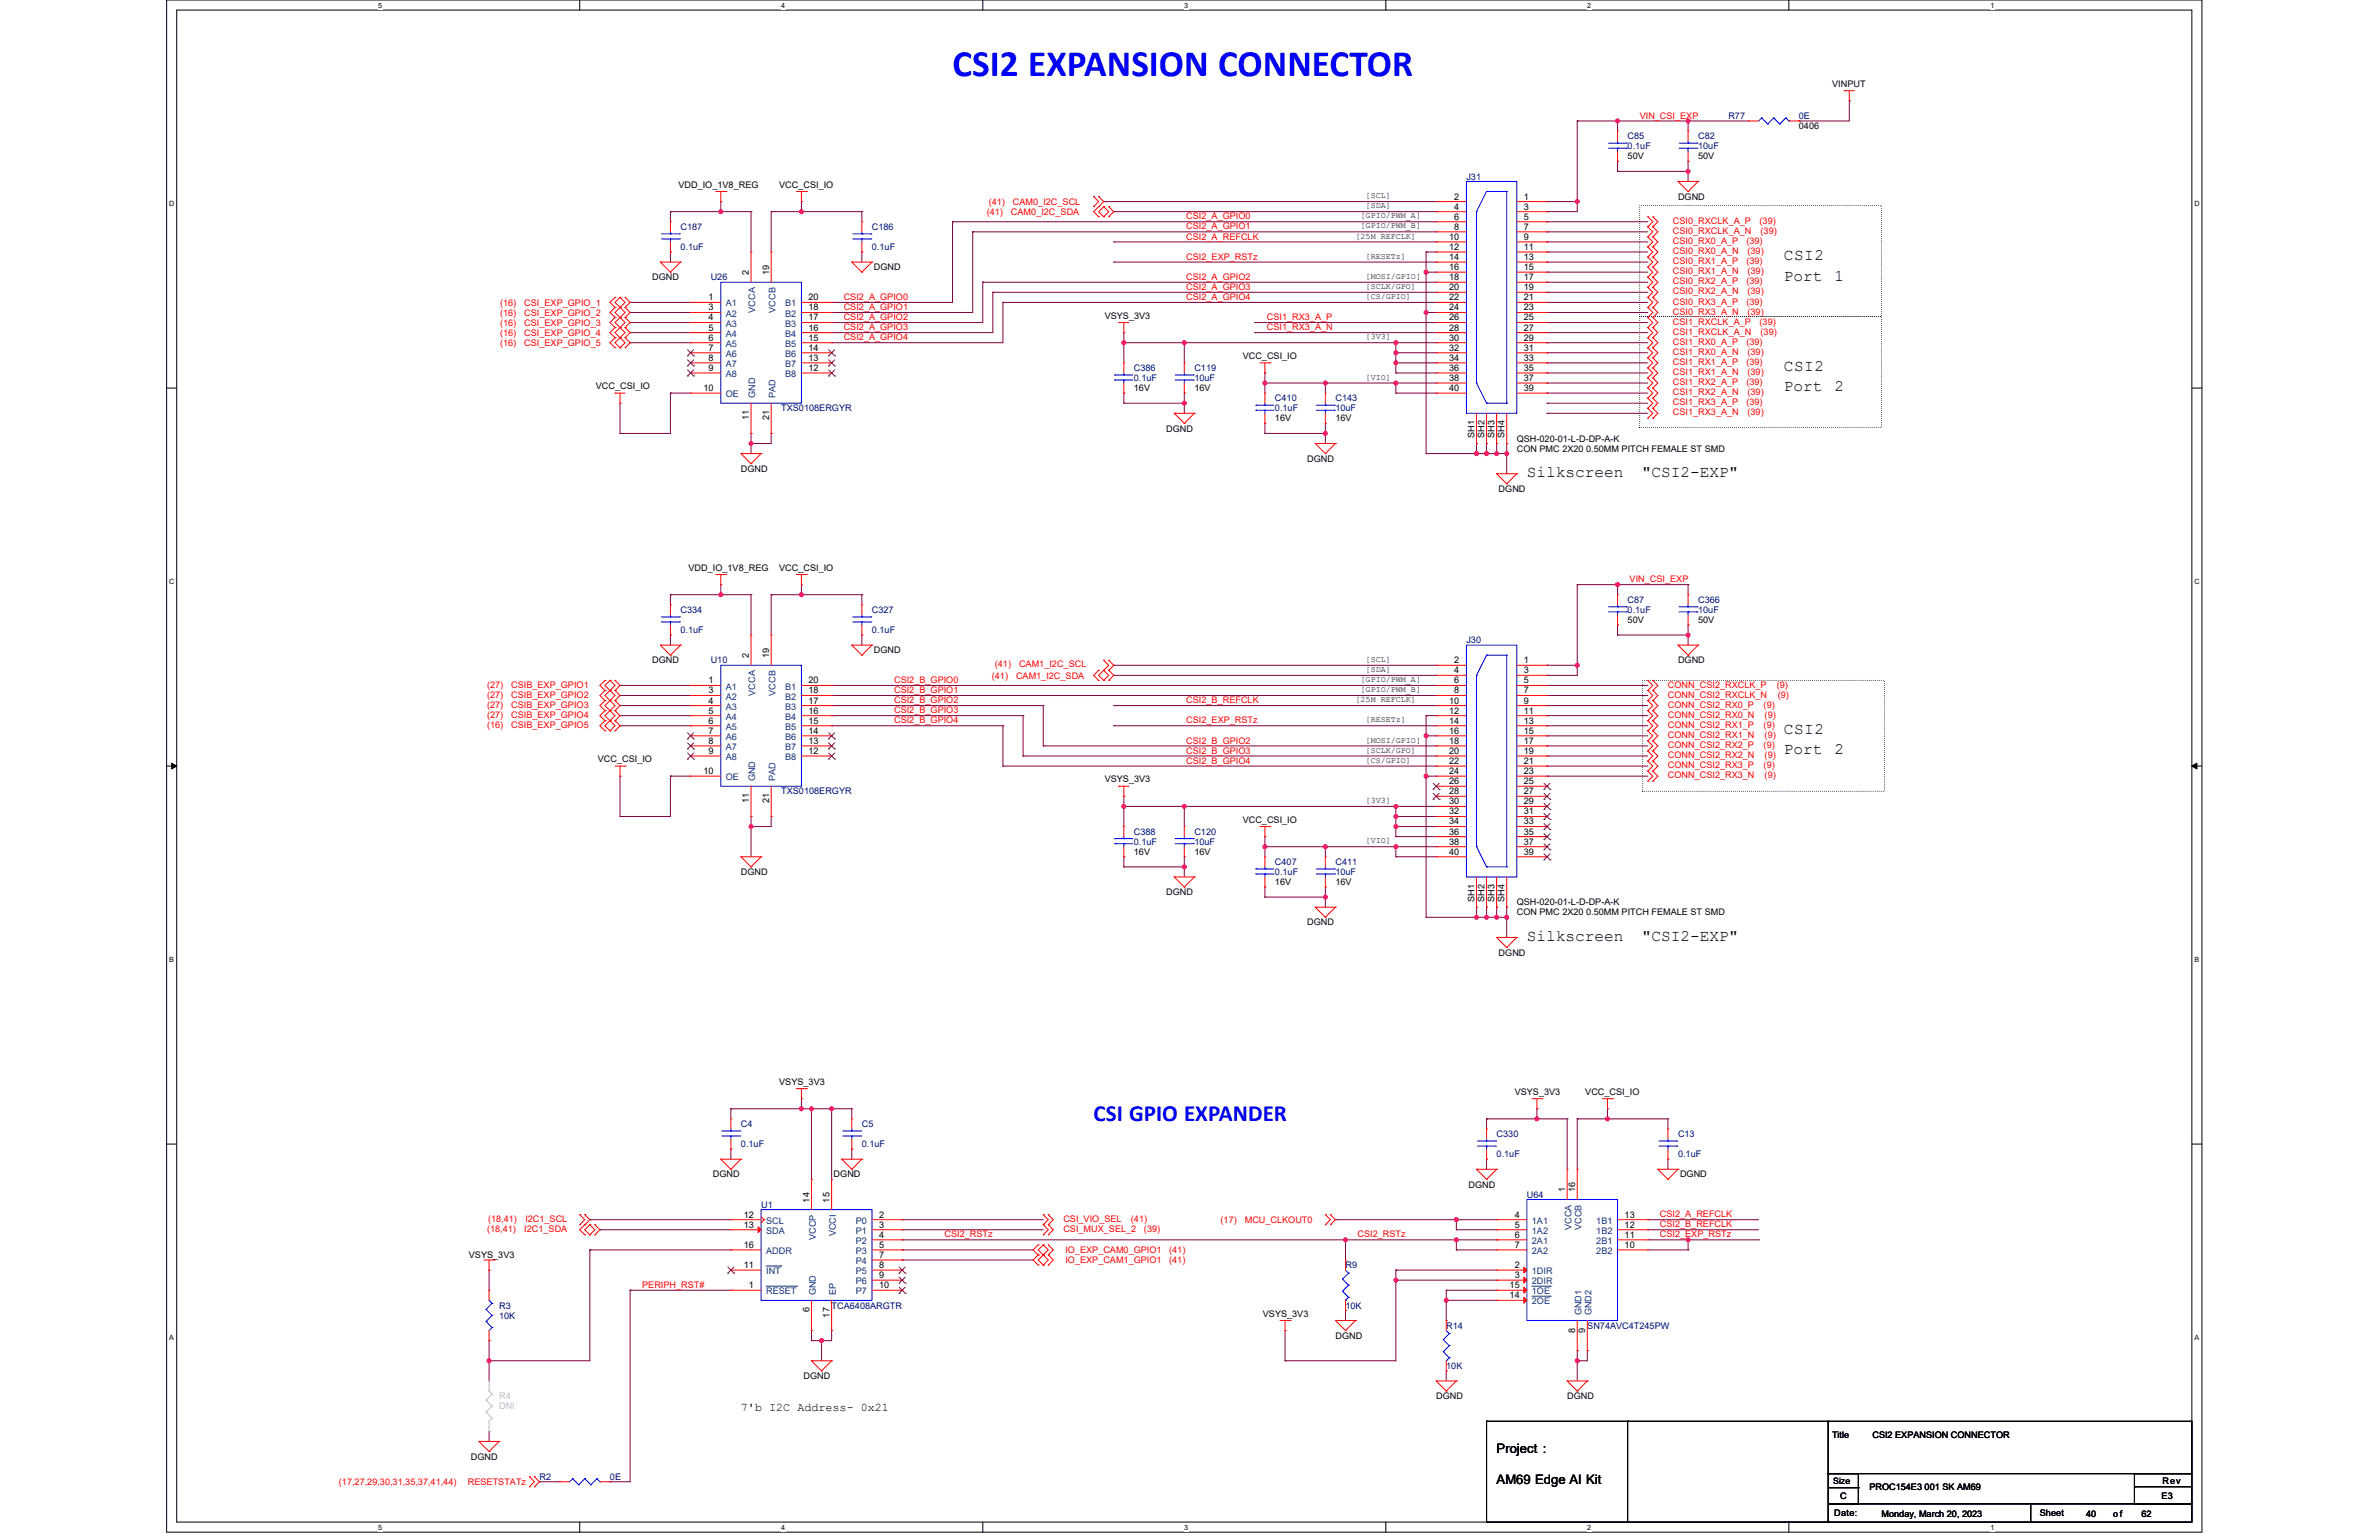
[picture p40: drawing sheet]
<svg xmlns="http://www.w3.org/2000/svg" width="432mm" height="279mm" viewBox="0 0 432 279" stroke-linecap="round" stroke-linejoin="round" font-family="sans-serif">
<defs><g id="words">
<text font-size="6.8" fill="#00f" x="172.9" y="13.8">CSI2 EXPANSION CONNECTOR</text>
<text font-size="4.2" fill="#00f" x="198.5" y="203.3">CSI GPIO EXPANDER</text>
<g font-size="2.9">
<text x="323.8" y="47.2">CSI2</text>
<text x="323.8" y="50.9">Port</text>
<text x="333" y="50.9">1</text>
<text x="323.8" y="67.4">CSI2</text>
<text x="323.8" y="71">Port</text>
<text x="333" y="71">2</text>
<text x="277.1" y="86.6">Silkscreen</text>
<text x="298" y="86.6">&quot;CSI2-EXP&quot;</text>
<text x="323.8" y="136.8">Port</text>
<text x="323.8" y="133.2">CSI2</text>
<text x="333" y="136.8">2</text>
<text x="277.1" y="170.7">Silkscreen</text>
<text x="298" y="170.7">&quot;CSI2-EXP&quot;</text>
</g>
<g font-size="2.4">
<text x="271.6" y="263.7">Project :</text>
<text x="271.6" y="269.2">AM69 Edge AI Kit</text>
</g>
<text font-size="2.1" x="134.5" y="256">7'b I2C Address- 0x21</text>
<g font-size="1.6">
<text x="332.5" y="15.7">VINPUT</text>
<text x="326.5" y="23.4">0406</text>
<text x="295.4" y="28.9">50V</text>
<text x="308.2" y="28.9">50V</text>
<text x="123.1" y="34">VDD_IO_1V8_REG</text>
<text x="141.4" y="34">VCC_CSI_IO</text>
<text x="264" y="36.2">2</text>
<text x="264" y="38">4</text>
<text x="264" y="39.9">6</text>
<text x="264" y="41.7">8</text>
<text x="276.6" y="36.2">1</text>
<text x="276.6" y="38">3</text>
<text x="276.6" y="39.9">5</text>
<text x="276.6" y="41.7">7</text>
<text x="304.6" y="36.2">DGND</text>
<text x="263" y="43.5">10</text>
<text x="263" y="45.3">12</text>
<text x="263" y="47.2">14</text>
<text x="276.6" y="43.5">9</text>
<text x="276.6" y="45.3">11</text>
<text x="276.6" y="47.2">13</text>
<text x="118.4" y="50.9">DGND</text>
<text x="135.9" y="49.9" transform="rotate(-90 135.9 49.9)">2</text>
<text x="139.6" y="49.9" transform="rotate(-90 139.6 49.9)">19</text>
<text x="158.6" y="49">DGND</text>
<text x="263" y="49">16</text>
<text x="263" y="50.8">18</text>
<text x="263" y="52.7">20</text>
<text x="276.6" y="49">15</text>
<text x="276.6" y="50.8">17</text>
<text x="276.6" y="52.7">19</text>
<text x="128.6" y="54.5">1</text>
<text x="128.6" y="56.3">3</text>
<text x="128.6" y="58.1">4</text>
<text x="128.6" y="60">5</text>
<text x="146.7" y="54.5">20</text>
<text x="146.7" y="56.3">18</text>
<text x="146.7" y="58.1">17</text>
<text x="146.7" y="60">16</text>
<text x="200.5" y="57.8">VSYS_3V3</text>
<text x="263" y="54.5">22</text>
<text x="263" y="56.3">24</text>
<text x="263" y="58.1">26</text>
<text x="263" y="60">28</text>
<text x="276.6" y="54.5">21</text>
<text x="276.6" y="56.3">23</text>
<text x="276.6" y="58.1">25</text>
<text x="276.6" y="60">27</text>
<text x="128.6" y="61.8">6</text>
<text x="128.6" y="63.6">7</text>
<text x="128.6" y="65.5">8</text>
<text x="146.7" y="61.8">15</text>
<text x="146.7" y="63.6">14</text>
<text x="146.7" y="65.5">13</text>
<text x="225.6" y="65.1">VCC_CSI_IO</text>
<text x="263" y="61.8">30</text>
<text x="263" y="63.6">32</text>
<text x="263" y="65.5">34</text>
<text x="276.6" y="61.8">29</text>
<text x="276.6" y="63.6">31</text>
<text x="276.6" y="65.5">33</text>
<text x="108.2" y="70.6">VCC_CSI_IO</text>
<text x="127.7" y="70.9">10</text>
<text x="128.6" y="67.3">9</text>
<text x="146.7" y="67.3">12</text>
<text x="205.8" y="71">16V</text>
<text x="216.8" y="71">16V</text>
<text x="263" y="67.3">36</text>
<text x="263" y="69.1">38</text>
<text x="263" y="70.9">40</text>
<text x="276.6" y="67.3">35</text>
<text x="276.6" y="69.1">37</text>
<text x="276.6" y="70.9">39</text>
<text x="135.9" y="76.3" transform="rotate(-90 135.9 76.3)">11</text>
<text x="139.6" y="76.3" transform="rotate(-90 139.6 76.3)">21</text>
<text x="231.4" y="76.5">16V</text>
<text x="242.4" y="76.5">16V</text>
<text x="211.7" y="78.3">DGND</text>
<text x="237.3" y="83.8">DGND</text>
<text x="267.6" y="79.5" transform="rotate(-90 267.6 79.5)">SH1</text>
<text x="269.4" y="79.5" transform="rotate(-90 269.4 79.5)">SH2</text>
<text x="271.3" y="79.5" transform="rotate(-90 271.3 79.5)">SH3</text>
<text x="273.1" y="79.5" transform="rotate(-90 273.1 79.5)">SH4</text>
<text x="275.3" y="80.1">QSH-020-01-L-D-DP-A-K</text>
<text x="275.3" y="82">CON PMC 2X20 0.50MM PITCH FEMALE ST SMD</text>
<text x="134.5" y="85.6">DGND</text>
<text x="272" y="89.3">DGND</text>
<text x="125" y="103.5">VDD_IO_1V8_REG</text>
<text x="141.4" y="103.5">VCC_CSI_IO</text>
<text x="295.4" y="113">50V</text>
<text x="308.2" y="113">50V</text>
<text x="135.9" y="119.4" transform="rotate(-90 135.9 119.4)">2</text>
<text x="139.6" y="119.4" transform="rotate(-90 139.6 119.4)">19</text>
<text x="158.6" y="118.5">DGND</text>
<text x="118.4" y="120.4">DGND</text>
<text x="128.6" y="124">1</text>
<text x="128.6" y="125.8">3</text>
<text x="146.7" y="124">20</text>
<text x="146.7" y="125.8">18</text>
<text x="264" y="120.3">2</text>
<text x="264" y="122.2">4</text>
<text x="264" y="124">6</text>
<text x="264" y="125.8">8</text>
<text x="276.6" y="120.3">1</text>
<text x="276.6" y="122.2">3</text>
<text x="276.6" y="124">5</text>
<text x="276.6" y="125.8">7</text>
<text x="304.6" y="120.4">DGND</text>
<text x="128.6" y="127.6">4</text>
<text x="128.6" y="129.5">5</text>
<text x="128.6" y="131.3">6</text>
<text x="146.7" y="127.6">17</text>
<text x="146.7" y="129.5">16</text>
<text x="146.7" y="131.3">15</text>
<text x="263" y="127.6">10</text>
<text x="263" y="129.5">12</text>
<text x="263" y="131.3">14</text>
<text x="276.6" y="127.6">9</text>
<text x="276.6" y="129.5">11</text>
<text x="276.6" y="131.3">13</text>
<text x="128.6" y="133.1">7</text>
<text x="128.6" y="135">8</text>
<text x="128.6" y="136.8">9</text>
<text x="146.7" y="133.1">14</text>
<text x="146.7" y="135">13</text>
<text x="146.7" y="136.8">12</text>
<text x="263" y="133.1">16</text>
<text x="263" y="135">18</text>
<text x="263" y="136.8">20</text>
<text x="276.6" y="133.1">15</text>
<text x="276.6" y="135">17</text>
<text x="276.6" y="136.8">19</text>
<text x="108.5" y="138.3">VCC_CSI_IO</text>
<text x="127.7" y="140.4">10</text>
<text x="200.5" y="141.9">VSYS_3V3</text>
<text x="263" y="138.6">22</text>
<text x="263" y="140.4">24</text>
<text x="263" y="142.3">26</text>
<text x="276.6" y="138.6">21</text>
<text x="276.6" y="140.4">23</text>
<text x="276.6" y="142.3">25</text>
<text x="135.9" y="145.8" transform="rotate(-90 135.9 145.8)">11</text>
<text x="139.6" y="145.8" transform="rotate(-90 139.6 145.8)">21</text>
<text x="225.6" y="149.3">VCC_CSI_IO</text>
<text x="263" y="144.1">28</text>
<text x="263" y="145.9">30</text>
<text x="263" y="147.8">32</text>
<text x="263" y="149.6">34</text>
<text x="276.6" y="144.1">27</text>
<text x="276.6" y="145.9">29</text>
<text x="276.6" y="147.8">31</text>
<text x="276.6" y="149.6">33</text>
<text x="205.8" y="155.1">16V</text>
<text x="216.8" y="155.1">16V</text>
<text x="263" y="151.4">36</text>
<text x="263" y="153.2">38</text>
<text x="263" y="155.1">40</text>
<text x="276.6" y="151.4">35</text>
<text x="276.6" y="153.2">37</text>
<text x="276.6" y="155.1">39</text>
<text x="134.5" y="158.8">DGND</text>
<text x="231.4" y="160.6">16V</text>
<text x="242.4" y="160.6">16V</text>
<text x="211.7" y="162.4">DGND</text>
<text x="237.3" y="167.9">DGND</text>
<text x="267.6" y="163.6" transform="rotate(-90 267.6 163.6)">SH1</text>
<text x="269.4" y="163.6" transform="rotate(-90 269.4 163.6)">SH2</text>
<text x="271.3" y="163.6" transform="rotate(-90 271.3 163.6)">SH3</text>
<text x="273.1" y="163.6" transform="rotate(-90 273.1 163.6)">SH4</text>
<text x="275.3" y="164.2">QSH-020-01-L-D-DP-A-K</text>
<text x="275.3" y="166.1">CON PMC 2X20 0.50MM PITCH FEMALE ST SMD</text>
<text x="272" y="173.4">DGND</text>
<text x="141.4" y="196.8">VSYS_3V3</text>
<text x="274.9" y="198.6">VSYS_3V3</text>
<text x="287.7" y="198.6">VCC_CSI_IO</text>
<text x="129.4" y="213.6">DGND</text>
<text x="151.3" y="213.6">DGND</text>
<text x="266.5" y="215.5">DGND</text>
<text x="304.9" y="213.6">DGND</text>
<text x="135" y="220.9">12</text>
<text x="146.9" y="218.2" transform="rotate(-90 146.9 218.2)">14</text>
<text x="150.6" y="218.2" transform="rotate(-90 150.6 218.2)">15</text>
<text x="159.5" y="220.9">2</text>
<text x="274.9" y="220.9">4</text>
<text x="284.1" y="216.3" transform="rotate(-90 284.1 216.3)">1</text>
<text x="285.9" y="216.3" transform="rotate(-90 285.9 216.3)">16</text>
<text x="294.9" y="220.9">13</text>
<text x="135" y="222.7">13</text>
<text x="135" y="226.4">16</text>
<text x="159.5" y="222.7">3</text>
<text x="159.5" y="224.6">4</text>
<text x="159.5" y="226.4">5</text>
<text x="274.9" y="222.7">5</text>
<text x="274.9" y="224.6">6</text>
<text x="274.9" y="226.4">7</text>
<text x="294.9" y="222.7">12</text>
<text x="294.9" y="224.6">11</text>
<text x="294.9" y="226.4">10</text>
<text x="85.1" y="228.3">VSYS_3V3</text>
<text x="135" y="230.1">11</text>
<text x="135.9" y="233.7">1</text>
<text x="159.5" y="228.2">7</text>
<text x="159.5" y="230.1">8</text>
<text x="159.5" y="231.9">9</text>
<text x="159.5" y="233.7">10</text>
<text x="274" y="233.7">15</text>
<text x="274.9" y="230.1">2</text>
<text x="274.9" y="231.9">3</text>
<text x="146.9" y="238.1" transform="rotate(-90 146.9 238.1)">6</text>
<text x="150.6" y="239" transform="rotate(-90 150.6 239)">17</text>
<text x="229.2" y="238.9">VSYS_3V3</text>
<text x="274" y="235.5">14</text>
<text x="242.4" y="242.9">DGND</text>
<text x="285.9" y="241.8" transform="rotate(-90 285.9 241.8)">8</text>
<text x="287.7" y="241.8" transform="rotate(-90 287.7 241.8)">9</text>
<text x="145.8" y="250.2">DGND</text>
<text x="260.7" y="253.9">DGND</text>
<text x="284.4" y="253.9">DGND</text>
<text x="332.5" y="260.8">Title</text>
<text x="339.9" y="260.8">CSI2 EXPANSION CONNECTOR</text>
<text x="85.5" y="264.8">DGND</text>
<text x="332.7" y="269.2">Size</text>
<text x="392.5" y="269.2">Rev</text>
<text x="332.9" y="275.1">Date:</text>
<text x="334" y="272">C</text>
<text x="339.3" y="270.3">PROC154E3 001 SK AM69</text>
<text x="341.5" y="275.3">Monday, March 20, 2023</text>
<text x="370.2" y="275.1">Sheet</text>
<text x="378.6" y="275.3">40</text>
<text x="383.6" y="275.3">of</text>
<text x="388.7" y="275.3">62</text>
<text x="392.3" y="272">E3</text>
</g>
<g font-size="1.6" fill="#f00">
<text x="297.6" y="21.5">VIN_CSI_EXP</text>
<text x="179.1" y="39">(41)</text>
<text x="179.5" y="37.1">(41)</text>
<text x="183.5" y="39">CAM0_I2C_SDA</text>
<text x="183.9" y="37.1">CAM0_I2C_SCL</text>
<text x="215.3" y="41.6">CSI2_A_GPIO1</text>
<text x="215.3" y="39.8">CSI2_A_GPIO0</text>
<text x="303.7" y="40.6">CSI0_RXCLK_A_P</text>
<text x="319.4" y="40.6">(39)</text>
<text x="215.3" y="47.1">CSI2_EXP_RSTz</text>
<text x="215.3" y="43.5">CSI2_A_REFCLK</text>
<text x="303.7" y="42.4">CSI0_RXCLK_A_N</text>
<text x="303.7" y="44.3">CSI0_RX0_A_P</text>
<text x="303.7" y="46.1">CSI0_RX0_A_N</text>
<text x="303.7" y="47.9">CSI0_RX1_A_P</text>
<text x="317" y="44.3">(39)</text>
<text x="317" y="47.9">(39)</text>
<text x="317.2" y="46.1">(39)</text>
<text x="319.6" y="42.4">(39)</text>
<text x="215.3" y="50.8">CSI2_A_GPIO2</text>
<text x="215.3" y="52.6">CSI2_A_GPIO3</text>
<text x="303.7" y="49.8">CSI0_RX1_A_N</text>
<text x="303.7" y="51.6">CSI0_RX2_A_P</text>
<text x="303.7" y="53.4">CSI0_RX2_A_N</text>
<text x="317" y="51.6">(39)</text>
<text x="317.2" y="49.8">(39)</text>
<text x="317.2" y="53.4">(39)</text>
<text x="90.8" y="59.1">(16)</text>
<text x="90.8" y="57.3">(16)</text>
<text x="90.8" y="55.4">(16)</text>
<text x="95.2" y="59.1">CSI_EXP_GPIO_3</text>
<text x="95.2" y="57.3">CSI_EXP_GPIO_2</text>
<text x="95.2" y="55.4">CSI_EXP_GPIO_1</text>
<text x="153.1" y="54.4">CSI2_A_GPIO0</text>
<text x="153.1" y="56.3">CSI2_A_GPIO1</text>
<text x="153.1" y="59.9">CSI2_A_GPIO3</text>
<text x="153.1" y="58.1">CSI2_A_GPIO2</text>
<text x="215.3" y="54.4">CSI2_A_GPIO4</text>
<text x="230" y="58.1">CSI1_RX3_A_P</text>
<text x="230" y="59.9">CSI1_RX3_A_N</text>
<text x="303.7" y="58.9">CSI1_RXCLK_A_P</text>
<text x="303.7" y="55.3">CSI0_RX3_A_P</text>
<text x="303.7" y="57.1">CSI0_RX3_A_N</text>
<text x="317" y="55.3">(39)</text>
<text x="317.2" y="57.1">(39)</text>
<text x="319.4" y="58.9">(39)</text>
<text x="90.8" y="60.9">(16)</text>
<text x="90.8" y="62.8">(16)</text>
<text x="95.2" y="60.9">CSI_EXP_GPIO_4</text>
<text x="95.2" y="62.8">CSI_EXP_GPIO_5</text>
<text x="153.1" y="61.7">CSI2_A_GPIO4</text>
<text x="303.7" y="62.6">CSI1_RX0_A_P</text>
<text x="303.7" y="64.4">CSI1_RX0_A_N</text>
<text x="303.7" y="60.7">CSI1_RXCLK_A_N</text>
<text x="317" y="62.6">(39)</text>
<text x="317.2" y="64.4">(39)</text>
<text x="319.6" y="60.7">(39)</text>
<text x="303.7" y="66.2">CSI1_RX1_A_P</text>
<text x="303.7" y="68.1">CSI1_RX1_A_N</text>
<text x="303.7" y="69.9">CSI1_RX2_A_P</text>
<text x="303.7" y="71.7">CSI1_RX2_A_N</text>
<text x="317" y="66.2">(39)</text>
<text x="317" y="69.9">(39)</text>
<text x="317.2" y="68.1">(39)</text>
<text x="317.2" y="71.7">(39)</text>
<text x="303.7" y="73.5">CSI1_RX3_A_P</text>
<text x="303.7" y="75.4">CSI1_RX3_A_N</text>
<text x="317" y="73.5">(39)</text>
<text x="317.2" y="75.4">(39)</text>
<text x="295.8" y="105.6">VIN_CSI_EXP</text>
<text x="88.4" y="124.7">(27)</text>
<text x="92.8" y="124.7">CSIB_EXP_GPIO1</text>
<text x="162.3" y="125.8">CSI2_B_GPIO1</text>
<text x="162.3" y="123.9">CSI2_B_GPIO0</text>
<text x="180" y="123.1">(41)</text>
<text x="180.6" y="121.1">(41)</text>
<text x="184.4" y="123.1">CAM1_I2C_SDA</text>
<text x="185" y="121.1">CAM1_I2C_SCL</text>
<text x="302.7" y="124.7">CONN_CSI2_RXCLK_P</text>
<text x="322.5" y="124.7">(9)</text>
<text x="88.4" y="126.6">(27)</text>
<text x="88.4" y="128.4">(27)</text>
<text x="88.4" y="130.2">(27)</text>
<text x="92.8" y="126.6">CSIB_EXP_GPIO2</text>
<text x="92.8" y="128.4">CSIB_EXP_GPIO3</text>
<text x="92.8" y="130.2">CSIB_EXP_GPIO4</text>
<text x="162.3" y="129.4">CSI2_B_GPIO3</text>
<text x="162.3" y="127.6">CSI2_B_GPIO2</text>
<text x="162.3" y="131.2">CSI2_B_GPIO4</text>
<text x="215.3" y="131.2">CSI2_EXP_RSTz</text>
<text x="215.3" y="127.6">CSI2_B_REFCLK</text>
<text x="302.7" y="130.2">CONN_CSI2_RX0_N</text>
<text x="302.7" y="128.4">CONN_CSI2_RX0_P</text>
<text x="302.7" y="126.6">CONN_CSI2_RXCLK_N</text>
<text x="320.1" y="128.4">(9)</text>
<text x="320.3" y="130.2">(9)</text>
<text x="322.7" y="126.6">(9)</text>
<text x="88.4" y="132.1">(16)</text>
<text x="92.8" y="132.1">CSIB_EXP_GPIO5</text>
<text x="215.3" y="134.9">CSI2_B_GPIO2</text>
<text x="215.3" y="136.7">CSI2_B_GPIO3</text>
<text x="302.7" y="132.1">CONN_CSI2_RX1_P</text>
<text x="302.7" y="133.9">CONN_CSI2_RX1_N</text>
<text x="302.7" y="137.5">CONN_CSI2_RX2_N</text>
<text x="302.7" y="135.7">CONN_CSI2_RX2_P</text>
<text x="320.1" y="132.1">(9)</text>
<text x="320.1" y="135.7">(9)</text>
<text x="320.3" y="133.9">(9)</text>
<text x="320.3" y="137.5">(9)</text>
<text x="215.3" y="138.6">CSI2_B_GPIO4</text>
<text x="302.7" y="139.4">CONN_CSI2_RX3_P</text>
<text x="302.7" y="141.2">CONN_CSI2_RX3_N</text>
<text x="320.1" y="139.4">(9)</text>
<text x="320.3" y="141.2">(9)</text>
<text x="88.6" y="221.7">(18,41)</text>
<text x="95.4" y="221.7">I2C1_SCL</text>
<text x="193" y="221.7">CSI_VIO_SEL</text>
<text x="205.3" y="221.7">(41)</text>
<text x="221.5" y="221.9">(17)</text>
<text x="225.9" y="221.9">MCU_CLKOUT0</text>
<text x="301.3" y="220.9">CSI2_A_REFCLK</text>
<text x="88.4" y="223.5">(18,41)</text>
<text x="95.2" y="223.5">I2C1_SDA</text>
<text x="171.4" y="224.5">CSI2_RSTz</text>
<text x="193" y="223.5">CSI_MUX_SEL_2</text>
<text x="193.4" y="227.3">IO_EXP_CAM0_GPIO1</text>
<text x="207.6" y="223.5">(39)</text>
<text x="212.2" y="227.3">(41)</text>
<text x="246.4" y="224.5">CSI2_RSTz</text>
<text x="301.3" y="222.7">CSI2_B_REFCLK</text>
<text x="301.3" y="224.5">CSI2_EXP_RSTz</text>
<text x="116.6" y="233.7">PERIPH_RST#</text>
<text x="193.4" y="229.2">IO_EXP_CAM1_GPIO1</text>
<text x="212.2" y="229.2">(41)</text>
<text x="61.5" y="269.4">(17,27,29,30,31,35,37,41,44)</text>
<text x="84.9" y="269.4">RESETSTATz</text>
</g>
<g font-size="1.6" fill="#000080">
<text x="313.7" y="21.6">R77</text>
<text x="326.5" y="21.6">0E</text>
<text x="295.4" y="25.3">C85</text>
<text x="295.4" y="27.1">0.1uF</text>
<text x="308.2" y="25.3">C82</text>
<text x="308.2" y="27.1">10uF</text>
<text x="266.2" y="32.6">J31</text>
<text x="123.5" y="41.7">C187</text>
<text x="158.3" y="41.7">C186</text>
<text x="123.5" y="45.4">0.1uF</text>
<text x="158.3" y="45.4">0.1uF</text>
<text x="129" y="50.9">U26</text>
<text x="205.8" y="67.3">C386</text>
<text x="205.8" y="69.2">0.1uF</text>
<text x="216.8" y="67.3">C119</text>
<text x="216.8" y="69.2">10uF</text>
<text x="141.8" y="74.6">TXS0108ERGYR</text>
<text x="231.4" y="72.8">C410</text>
<text x="231.4" y="74.6">0.1uF</text>
<text x="242.4" y="72.8">C143</text>
<text x="242.4" y="74.6">10uF</text>
<text x="123.5" y="111.2">C334</text>
<text x="158.3" y="111.2">C327</text>
<text x="295.4" y="109.4">C87</text>
<text x="295.4" y="111.2">0.1uF</text>
<text x="308.2" y="109.4">C366</text>
<text x="308.2" y="111.2">10uF</text>
<text x="123.5" y="114.9">0.1uF</text>
<text x="158.3" y="114.9">0.1uF</text>
<text x="266.2" y="116.7">J30</text>
<text x="129" y="120.4">U10</text>
<text x="141.8" y="144.1">TXS0108ERGYR</text>
<text x="205.8" y="151.4">C388</text>
<text x="205.8" y="153.3">0.1uF</text>
<text x="216.8" y="151.4">C120</text>
<text x="216.8" y="153.3">10uF</text>
<text x="231.4" y="156.9">C407</text>
<text x="231.4" y="158.8">0.1uF</text>
<text x="242.4" y="156.9">C411</text>
<text x="242.4" y="158.8">10uF</text>
<text x="134.5" y="204.5">C4</text>
<text x="134.5" y="208.1">0.1uF</text>
<text x="156.4" y="204.5">C5</text>
<text x="156.4" y="208.1">0.1uF</text>
<text x="271.6" y="206.3">C330</text>
<text x="271.6" y="210">0.1uF</text>
<text x="304.6" y="206.3">C13</text>
<text x="304.6" y="210">0.1uF</text>
<text x="138.1" y="219.1">U1</text>
<text x="277.1" y="217.3">U64</text>
<text x="244.2" y="230.1">R9</text>
<text x="90.6" y="237.4">R3</text>
<text x="90.6" y="239.2">10K</text>
<text x="150.9" y="237.4">TCA6408ARGTR</text>
<text x="244.2" y="237.4">10K</text>
<text x="262.5" y="241.1">R14</text>
<text x="288.1" y="241.1">SN74AVC4T245PW</text>
<text x="262.5" y="248.4">10K</text>
<text x="97.9" y="268.5">R2</text>
<text x="110.7" y="268.5">0E</text>
</g>
<g font-size="1.6" fill="#004080">
<text x="131.7" y="55.6">A1</text>
<text x="131.7" y="57.4">A2</text>
<text x="131.7" y="59.3">A3</text>
<text x="137.1" y="56.7" transform="rotate(-90 137.1 56.7)">VCCA</text>
<text x="140.7" y="56.7" transform="rotate(-90 140.7 56.7)">VCCB</text>
<text x="142.5" y="55.6">B1</text>
<text x="142.5" y="57.4">B2</text>
<text x="142.5" y="59.3">B3</text>
<text x="131.7" y="61.1">A4</text>
<text x="131.7" y="62.9">A5</text>
<text x="131.7" y="64.8">A6</text>
<text x="142.5" y="61.1">B4</text>
<text x="142.5" y="62.9">B5</text>
<text x="142.5" y="64.8">B6</text>
<text x="131.7" y="66.6">A7</text>
<text x="131.7" y="68.4">A8</text>
<text x="142.5" y="66.6">B7</text>
<text x="142.5" y="68.4">B8</text>
<text x="131.7" y="72.1">OE</text>
<text x="137.1" y="72.2" transform="rotate(-90 137.1 72.2)">GND</text>
<text x="140.7" y="72.2" transform="rotate(-90 140.7 72.2)">PAD</text>
<text x="131.7" y="125.1">A1</text>
<text x="142.5" y="125.1">B1</text>
<text x="131.7" y="126.9">A2</text>
<text x="131.7" y="128.8">A3</text>
<text x="131.7" y="130.6">A4</text>
<text x="137.1" y="126.2" transform="rotate(-90 137.1 126.2)">VCCA</text>
<text x="140.7" y="126.2" transform="rotate(-90 140.7 126.2)">VCCB</text>
<text x="142.5" y="126.9">B2</text>
<text x="142.5" y="128.8">B3</text>
<text x="142.5" y="130.6">B4</text>
<text x="131.7" y="132.4">A5</text>
<text x="131.7" y="134.2">A6</text>
<text x="131.7" y="136.1">A7</text>
<text x="131.7" y="137.9">A8</text>
<text x="142.5" y="132.4">B5</text>
<text x="142.5" y="134.2">B6</text>
<text x="142.5" y="136.1">B7</text>
<text x="142.5" y="137.9">B8</text>
<text x="131.7" y="141.6">OE</text>
<text x="137.1" y="141.7" transform="rotate(-90 137.1 141.7)">GND</text>
<text x="140.7" y="141.7" transform="rotate(-90 140.7 141.7)">PAD</text>
<text x="139.1" y="222">SCL</text>
<text x="139.1" y="223.9">SDA</text>
<text x="139.1" y="227.5">ADDR</text>
<text x="148.1" y="225" transform="rotate(-90 148.1 225)">VCCP</text>
<text x="151.7" y="224.3" transform="rotate(-90 151.7 224.3)">VCCI</text>
<text x="155.3" y="222">P0</text>
<text x="155.3" y="223.9">P1</text>
<text x="155.3" y="225.7">P2</text>
<text x="155.3" y="227.5">P3</text>
<text x="278" y="222">1A1</text>
<text x="278" y="223.9">1A2</text>
<text x="278" y="225.7">2A1</text>
<text x="278" y="227.5">2A2</text>
<text x="285.2" y="223.1" transform="rotate(-90 285.2 223.1)">VCCA</text>
<text x="287" y="223.1" transform="rotate(-90 287 223.1)">VCCB</text>
<text x="289.7" y="222">1B1</text>
<text x="289.7" y="223.9">1B2</text>
<text x="289.7" y="225.7">2B1</text>
<text x="289.7" y="227.5">2B2</text>
<text x="139.1" y="231.2">INT</text>
<text x="155.3" y="229.3">P4</text>
<text x="155.3" y="231.2">P5</text>
<text x="155.3" y="233">P6</text>
<text x="278" y="231.2">1DIR</text>
<text x="278" y="233">2DIR</text>
<text x="139.1" y="234.8">RESET</text>
<text x="148.1" y="235" transform="rotate(-90 148.1 235)">GND</text>
<text x="151.7" y="235" transform="rotate(-90 151.7 235)">EP</text>
<text x="155.3" y="234.8">P7</text>
<text x="278" y="234.8">1OE</text>
<text x="278" y="236.7">2OE</text>
<text x="287" y="238.7" transform="rotate(-90 287 238.7)">GND1</text>
<text x="288.9" y="238.7" transform="rotate(-90 288.9 238.7)">GND2</text>
</g>
<g font-size="1.6" fill="#c0c0c0">
<text x="90.6" y="253.9">R4</text>
<text x="90.6" y="255.7">DNI</text>
</g>
<g font-size="1.5">
<text x="247.9" y="36">[SCL]</text>
<text x="247" y="39.6">[GPIO/PWM_A]</text>
<text x="247" y="41.4">[GPIO/PWM_B]</text>
<text x="247.9" y="37.8">[SDA]</text>
<text x="246" y="43.3">[25M REFCLK]</text>
<text x="247.9" y="46.9">[RESETz]</text>
<text x="247.9" y="50.6">[MOSI/GPIO]</text>
<text x="247.9" y="52.4">[SCLK/GPO]</text>
<text x="247.9" y="54.2">[CS/GPIO]</text>
<text x="247.9" y="61.6">[3V3]</text>
<text x="247.9" y="68.9">[VIO]</text>
<text x="247" y="125.6">[GPIO/PWM_B]</text>
<text x="247" y="123.7">[GPIO/PWM_A]</text>
<text x="247.9" y="120.1">[SCL]</text>
<text x="247.9" y="121.9">[SDA]</text>
<text x="246" y="127.4">[25M REFCLK]</text>
<text x="247.9" y="131.1">[RESETz]</text>
<text x="247.9" y="136.5">[SCLK/GPO]</text>
<text x="247.9" y="134.7">[MOSI/GPIO]</text>
<text x="247.9" y="138.4">[CS/GPIO]</text>
<text x="247.9" y="145.7">[3V3]</text>
<text x="247.9" y="153">[VIO]</text>
</g>
<g font-size="1.3">
<text x="68.6" y="1.4">5</text>
<text x="141.8" y="1.4">4</text>
<text x="215" y="1.4">3</text>
<text x="288.1" y="1.4">2</text>
<text x="361.3" y="1.4">1</text>
<text x="30.7" y="37.3">D</text>
<text x="398.3" y="37.3">D</text>
<text x="30.7" y="105.9">C</text>
<text x="398.3" y="105.9">C</text>
<text x="30.7" y="174.5">B</text>
<text x="398.3" y="174.5">B</text>
<text x="30.7" y="243">A</text>
<text x="398.3" y="243">A</text>
<text x="68.6" y="277.5">5</text>
<text x="141.8" y="277.5">4</text>
<text x="215" y="277.5">3</text>
<text x="288.1" y="277.5">2</text>
<text x="361.3" y="277.5">1</text>
</g>
</g></defs>
<path d="M30.2 0h369.5v278h-369.5zM32.1 1.8h365.7v274.3h-365.7z" fill="none" stroke="#000" stroke-width=".18"/>
<g fill="#fff">
<path d="M68.7 .2h.7v1.4h-.7z"/>
<path d="M68.7 276.3h.7v1.5h-.7z"/>
</g>
<path d="M105.2 0v1.8M105.2 276.1v1.9" fill="none" stroke="#000" stroke-width=".18"/>
<g fill="#fff">
<path d="M141.8 .2h.7v1.4h-.7z"/>
<path d="M141.8 276.3h.7v1.5h-.7z"/>
</g>
<path d="M178.4 0v1.8M178.4 276.1v1.9" fill="none" stroke="#000" stroke-width=".18"/>
<g fill="#fff">
<path d="M215 .2h.7v1.4h-.7z"/>
<path d="M215 276.3h.7v1.5h-.7z"/>
</g>
<path d="M251.5 0v1.8M251.5 276.1v1.9" fill="none" stroke="#000" stroke-width=".18"/>
<g fill="#fff">
<path d="M288.1 .2h.7v1.4h-.7z"/>
<path d="M288.1 276.3h.7v1.5h-.7z"/>
</g>
<path d="M324.7 0v1.8M324.7 276.1v1.9" fill="none" stroke="#000" stroke-width=".18"/>
<g fill="#fff">
<path d="M361.3 .2h.7v1.4h-.7z"/>
<path d="M361.3 276.3h.7v1.5h-.7z"/>
<path d="M30.7 36.1h1v1.5h-1z"/>
<path d="M398.3 36.1h.9v1.5h-.9z"/>
<path d="M30.7 104.7h1v1.5h-1z"/>
<path d="M398.3 104.7h.9v1.5h-.9z"/>
</g>
<path d="M30.2 70.4h1.9M397.8 70.4h1.9" fill="none" stroke="#000" stroke-width=".18"/>
<g fill="#fff">
<path d="M30.7 173.3h.9v1.4h-.9z"/>
<path d="M398.3 173.3h.9v1.4h-.9z"/>
</g>
<path d="M30.2 139h1.9M31.2 138.5l.9 .5-.9 .5zM397.8 139l.9-.5v1zM397.8 139h1.9" fill="none" stroke="#000" stroke-width=".18"/>
<path d="M31.2 138.5l.9 .5-.9 .5zM397.8 139l.9-.5v1z" fill="#000"/>
<g fill="#fff">
<path d="M30.7 241.9h.9v1.4h-.9z"/>
<path d="M398.3 241.9h.9v1.4h-.9z"/>
</g>
<path d="M30.2 207.6h1.9M397.8 207.6h1.9" fill="none" stroke="#000" stroke-width=".18"/>
<path d="M297.6 37.3h43.9v20.1h-43.9zM297.6 57.4h43.9v20.1h-43.9zM298.2 123.4h43.9v20.2h-43.9z" fill="none" stroke="#000" stroke-width=".18" stroke-dasharray="0 .4"/>
<g fill="none" stroke="#800040" stroke-width=".18">
<path d="M200.3 36.6h.1M200.3 36.6h60.4M202.2 38.4h.1M202.2 38.4h58.5M176.5 42.1h.1M176.5 42.1h84.2M253.4 62.2h.1M253.4 64h.1M253.4 65.8h.1M253.4 62.2h7.3M253.4 64h7.3M253.4 65.8h7.3"/>
<path d="M253.4 65.8v1.9"/>
</g>
<circle cx="253.4" cy="65.8" r=".37" fill="#f0f"/>
<circle cx="253.4" cy="65.8" r=".37" fill="none" stroke="#f0f" stroke-width=".18"/>
<path d="M280.8 36.6h.1M286.3 21.9h.1M286.3 21.9v14.7h-5.5M204 62.2h.1M204 62.2h11M253.4 67.7h.1M253.4 69.5h.1M253.4 71.3h.1M253.4 67.7h7.3M253.4 69.5h7.3M253.4 71.3h7.3" fill="none" stroke="#800040" stroke-width=".18"/>
<circle cx="286.3" cy="36.6" r=".37" fill="#f0f"/>
<circle cx="286.3" cy="36.6" r=".37" fill="none" stroke="#f0f" stroke-width=".18"/>
<path d="M280.8 38.4h.1M286.3 21.9h.1M286.3 36.6h.1M286.3 21.9h7.3M286.3 36.6v1.8h-5.5M293.6 29.3h.1M293.6 31.1h.1M293.6 29.3v1.8M293.6 31.1h12.8M306.4 31.1h.1M306.4 29.3h.1M306.4 29.3v3.6" fill="none" stroke="#800040" stroke-width=".18"/>
<circle cx="306.4" cy="31.1" r=".37" fill="#f0f"/>
<circle cx="306.4" cy="31.1" r=".37" fill="none" stroke="#f0f" stroke-width=".18"/>
<path d="M293.6 21.9h.1M293.6 21.9h12.8" fill="none" stroke="#800040" stroke-width=".18"/>
<circle cx="293.6" cy="21.9" r=".37" fill="#f0f"/>
<circle cx="293.6" cy="21.9" r=".37" fill="none" stroke="#f0f" stroke-width=".18"/>
<path d="M293.6 21.9h.1M293.6 21.9v1.9M306.4 21.9h.1M306.4 21.9h11" fill="none" stroke="#800040" stroke-width=".18"/>
<circle cx="306.4" cy="21.9" r=".37" fill="#f0f"/>
<circle cx="306.4" cy="21.9" r=".37" fill="none" stroke="#f0f" stroke-width=".18"/>
<path d="M215 71.3h.1M215 73.2h.1M215 71.3v3.7M253.4 64h.1M253.4 64v1.8M268 80.5h.1M268 82.3h.1M268 80.5v1.8M268 82.3h1.8M273.5 80.5h.1M273.5 82.3h.1M273.5 80.5v5.5" fill="none" stroke="#800040" stroke-width=".18"/>
<circle cx="273.5" cy="82.3" r=".37" fill="#f0f"/>
<circle cx="273.5" cy="82.3" r=".37" fill="none" stroke="#f0f" stroke-width=".18"/>
<path d="M271.6 80.5h.1M271.6 80.5v1.8" fill="none" stroke="#800040" stroke-width=".18"/>
<circle cx="271.6" cy="82.3" r=".37" fill="#f0f"/>
<circle cx="271.6" cy="82.3" r=".37" fill="none" stroke="#f0f" stroke-width=".18"/>
<path d="M269.8 80.5h.1M269.8 80.5v1.8M271.6 82.3h.1M271.6 82.3h1.9" fill="none" stroke="#800040" stroke-width=".18"/>
<circle cx="269.8" cy="82.3" r=".37" fill="#f0f"/>
<circle cx="269.8" cy="82.3" r=".37" fill="none" stroke="#f0f" stroke-width=".18"/>
<path d="M178.4 51.2h.1M178.4 51.2h82.3M227.8 58.5h.1M227.8 58.5h32.9M215 62.2h.1M215 62.2h38.4M227.8 60.4h.1M227.8 60.4h32.9M269.8 82.3h.1M269.8 82.3h1.8" fill="none" stroke="#800040" stroke-width=".18"/>
<circle cx="253.4" cy="62.2" r=".37" fill="#f0f"/>
<circle cx="253.4" cy="62.2" r=".37" fill="none" stroke="#f0f" stroke-width=".18"/>
<circle cx="214.9" cy="62.2" r=".37" fill="#f0f"/>
<circle cx="214.9" cy="62.2" r=".37" fill="none" stroke="#f0f" stroke-width=".18"/>
<path d="M204 60.4h.1M204 60.4v1.8" fill="none" stroke="#800040" stroke-width=".18"/>
<circle cx="204" cy="62.2" r=".37" fill="#f0f"/>
<circle cx="204" cy="62.2" r=".37" fill="none" stroke="#f0f" stroke-width=".18"/>
<path d="M204 71.3h.1M204 62.2h.1M204 73.2h.1M204 62.2v3.6M204 71.3v1.9M204 73.2h11M215 62.2h.1M215 62.2v3.6" fill="none" stroke="#800040" stroke-width=".18"/>
<circle cx="214.9" cy="73.1" r=".37" fill="#f0f"/>
<circle cx="214.9" cy="73.1" r=".37" fill="none" stroke="#f0f" stroke-width=".18"/>
<path d="M253.4 62.2h.1M253.4 62.2v1.8" fill="none" stroke="#800040" stroke-width=".18"/>
<circle cx="253.4" cy="64" r=".37" fill="#f0f"/>
<circle cx="253.4" cy="64" r=".37" fill="none" stroke="#f0f" stroke-width=".18"/>
<path d="M229.6 69.5h.1M229.6 69.5h11M229.6 69.5v1.8" fill="none" stroke="#800040" stroke-width=".18"/>
<circle cx="229.6" cy="69.5" r=".37" fill="#f0f"/>
<circle cx="229.6" cy="69.5" r=".37" fill="none" stroke="#f0f" stroke-width=".18"/>
<path d="M229.6 76.8h.1M229.6 78.6h.1M229.6 76.8v1.8M229.6 78.6h11M240.6 76.8h.1M240.6 78.6h.1M240.6 76.8v3.7" fill="none" stroke="#800040" stroke-width=".18"/>
<circle cx="240.6" cy="78.6" r=".37" fill="#f0f"/>
<circle cx="240.6" cy="78.6" r=".37" fill="none" stroke="#f0f" stroke-width=".18"/>
<path d="M240.6 69.5h.1M240.6 69.5v1.8" fill="none" stroke="#800040" stroke-width=".18"/>
<circle cx="240.6" cy="69.5" r=".37" fill="#f0f"/>
<circle cx="240.6" cy="69.5" r=".37" fill="none" stroke="#f0f" stroke-width=".18"/>
<path d="M240.6 69.5h.1M240.6 69.5h12.8M253.4 69.5h.1M253.4 69.5v1.8" fill="none" stroke="#800040" stroke-width=".18"/>
<circle cx="253.4" cy="69.5" r=".37" fill="#f0f"/>
<circle cx="253.4" cy="69.5" r=".37" fill="none" stroke="#f0f" stroke-width=".18"/>
<path d="M258.8 45.7h.1M258.8 49.4h.1M258.8 45.7h1.9M258.8 45.7v11M258.8 49.4h1.9" fill="none" stroke="#800040" stroke-width=".18"/>
<circle cx="258.8" cy="49.4" r=".37" fill="#f0f"/>
<circle cx="258.8" cy="49.4" r=".37" fill="none" stroke="#f0f" stroke-width=".18"/>
<path d="M258.8 56.7h.1M258.8 56.7h1.9M258.8 56.7v25.6" fill="none" stroke="#800040" stroke-width=".18"/>
<circle cx="258.8" cy="56.7" r=".37" fill="#f0f"/>
<circle cx="258.8" cy="56.7" r=".37" fill="none" stroke="#f0f" stroke-width=".18"/>
<path d="M258.8 82.3h.1M258.8 82.3h9.2" fill="none" stroke="#800040" stroke-width=".18"/>
<circle cx="268" cy="82.3" r=".37" fill="#f0f"/>
<circle cx="268" cy="82.3" r=".37" fill="none" stroke="#f0f" stroke-width=".18"/>
<g fill="none" stroke="#800040" stroke-width=".18">
<path d="M121.7 38.4h.1M130.8 36.6h.1M130.8 36.6v1.8h-9.1M136.3 38.4h.1M136.3 38.4v7.3M140 38.4h.1M140 38.4v7.3M145.5 36.6h.1M145.5 36.6v1.8M121.7 45.7h.1M121.7 45.7v1.8M150.9 54.9h.1"/>
<path d="M150.9 56.7h.1M150.9 54.9h22M150.9 56.7h25.6M172.9 40.2h.1M172.9 40.2h87.8M180.2 53h.1M180.2 53h80.5M182 54.9h.1M182 54.9h78.7M202.2 47.5h.1M202.2 47.5h58.5M121.7 71.3h.1"/>
<path d="M121.7 71.3h3.6M150.9 60.4h.1M150.9 60.4h29.3M229.6 67.7h.1M229.6 67.7v1.8"/>
</g>
<circle cx="130.8" cy="38.4" r=".37" fill="#f0f"/>
<circle cx="130.8" cy="38.4" r=".37" fill="none" stroke="#f0f" stroke-width=".18"/>
<g fill="none" stroke="#800040" stroke-width=".18">
<path d="M121.7 38.4h.1M121.7 38.4v1.8M140 38.4h.1M140 38.4h5.5M156.4 38.4h.1M156.4 38.4v1.8M150.9 58.5h.1M150.9 58.5h27.5M156.4 45.7h.1M156.4 45.7v1.8M112.5 78.6h.1M112.5 73.2h.1"/>
<path d="M112.5 73.2v5.4M121.7 71.3h.1M121.7 71.3v7.3h-9.2M136.3 78.6h.1M136.3 78.6v1.9M150.9 62.2h.1M150.9 62.2h31.1"/>
</g>
<circle cx="136.3" cy="80.5" r=".37" fill="#f0f"/>
<circle cx="136.3" cy="80.5" r=".37" fill="none" stroke="#f0f" stroke-width=".18"/>
<g fill="none" stroke="#800040" stroke-width=".18">
<path d="M335.7 18.3h.1M335.7 18.3v3.6h-9.2M130.8 38.4h.1M130.8 38.4h5.5M145.5 38.4h.1M145.5 38.4h10.9M306.4 21.9h.1M306.4 21.9v1.9M326.5 21.9h.1M114.4 54.9h.1M114.4 56.7h.1M114.4 58.5h.1"/>
<path d="M114.4 54.9h10.9M114.4 56.7h10.9M114.4 58.5h10.9M114.4 60.4h.1M114.4 62.2h.1M114.4 60.4h10.9M114.4 62.2h10.9M140 78.6h.1M140 78.6v1.9h-3.7M136.3 80.5h.1M136.3 80.5v1.8"/>
</g>
<circle cx="145.5" cy="38.4" r=".37" fill="#f0f"/>
<circle cx="145.5" cy="38.4" r=".37" fill="none" stroke="#f0f" stroke-width=".18"/>
<g fill="none" stroke="#800040" stroke-width=".18">
<path d="M202.2 43.9h.1M202.2 43.9h58.5M280.8 40.2h.1M280.8 42.1h.1M280.8 43.9h.1M280.8 45.7h.1M280.8 49.4h.1M280.8 47.5h.1M280.8 51.2h.1M280.8 53h.1M280.8 56.7h.1M280.8 54.9h.1"/>
<path d="M280.8 58.5h.1M280.8 43.9h18.3M280.8 40.2h18.3M280.8 42.1h18.3M280.8 45.7h18.3M280.8 49.4h18.3M280.8 47.5h18.3M280.8 51.2h18.3M280.8 53h18.3M280.8 56.7h18.3M280.8 54.9h18.3M280.8 58.5h18.3"/>
<path d="M280.8 60.4h.1M280.8 62.2h.1M280.8 64h.1M280.8 67.7h.1M280.8 65.8h.1M280.8 69.5h.1M280.8 71.3h.1M280.8 75h.1M280.8 73.2h.1M280.8 60.4h18.3M280.8 62.2h18.3M280.8 64h18.3"/>
<path d="M280.8 67.7h18.3M280.8 65.8h18.3M280.8 69.5h18.3M280.8 71.3h18.3M280.8 75h18.3M280.8 73.2h18.3M306.4 106.1h.1M306.4 106.1v1.8M150.9 126.2h.1M150.9 126.2h109.8M202.2 120.7h.1M202.2 122.5h.1"/>
<path d="M202.2 120.7h58.5M202.2 122.5h58.5M253.4 153.6h.1M253.4 151.8h.1M253.4 150h.1M253.4 153.6h7.3M253.4 151.8h7.3M253.4 150v1.8M253.4 150h7.3"/>
</g>
<circle cx="253.4" cy="150" r=".37" fill="#f0f"/>
<circle cx="253.4" cy="150" r=".37" fill="none" stroke="#f0f" stroke-width=".18"/>
<path d="M253.4 148.1h.1M253.4 148.1h7.3" fill="none" stroke="#800040" stroke-width=".18"/>
<circle cx="253.4" cy="148.1" r=".37" fill="#f0f"/>
<circle cx="253.4" cy="148.1" r=".37" fill="none" stroke="#f0f" stroke-width=".18"/>
<path d="M204 146.3h.1M204 146.3h11M253.4 146.3h.1M253.4 146.3h7.3" fill="none" stroke="#800040" stroke-width=".18"/>
<circle cx="204" cy="146.3" r=".37" fill="#f0f"/>
<circle cx="204" cy="146.3" r=".37" fill="none" stroke="#f0f" stroke-width=".18"/>
<path d="M286.3 106.1h.1M286.3 106.1v14.6h-5.5M280.8 120.7h.1M253.4 155.4h.1M253.4 155.4h7.3" fill="none" stroke="#800040" stroke-width=".18"/>
<circle cx="286.3" cy="120.7" r=".37" fill="#f0f"/>
<circle cx="286.3" cy="120.7" r=".37" fill="none" stroke="#f0f" stroke-width=".18"/>
<path d="M293.6 106.1h.1M293.6 115.2h.1M293.6 106.1h12.8M306.4 113.4h.1M306.4 113.4v1.8h-12.8" fill="none" stroke="#800040" stroke-width=".18"/>
<circle cx="306.4" cy="115.2" r=".37" fill="#f0f"/>
<circle cx="306.4" cy="115.2" r=".37" fill="none" stroke="#f0f" stroke-width=".18"/>
<path d="M286.3 106.1h.1M286.3 106.1h7.3M293.6 113.4h.1M293.6 113.4v1.8M306.4 115.2h.1M306.4 115.2v1.8M280.8 122.5h.1M286.3 120.7h.1M286.3 120.7v1.8h-5.5" fill="none" stroke="#800040" stroke-width=".18"/>
<circle cx="293.6" cy="106.1" r=".37" fill="#f0f"/>
<circle cx="293.6" cy="106.1" r=".37" fill="none" stroke="#f0f" stroke-width=".18"/>
<path d="M215 157.3h.1M215 157.3v1.8M253.4 148.1h.1M253.4 148.1v1.9" fill="none" stroke="#800040" stroke-width=".18"/>
<circle cx="214.9" cy="157.3" r=".37" fill="#f0f"/>
<circle cx="214.9" cy="157.3" r=".37" fill="none" stroke="#f0f" stroke-width=".18"/>
<path d="M293.6 106.1h.1M293.6 106.1v1.8M215 155.4h.1M215 155.4v1.9M269.8 164.6h.1M269.8 164.6v1.8" fill="none" stroke="#800040" stroke-width=".18"/>
<circle cx="269.8" cy="166.4" r=".37" fill="#f0f"/>
<circle cx="269.8" cy="166.4" r=".37" fill="none" stroke="#f0f" stroke-width=".18"/>
<path d="M271.6 166.4h.1M271.6 166.4h1.9" fill="none" stroke="#800040" stroke-width=".18"/>
<circle cx="273.5" cy="166.4" r=".37" fill="#f0f"/>
<circle cx="273.5" cy="166.4" r=".37" fill="none" stroke="#f0f" stroke-width=".18"/>
<g fill="none" stroke="#800040" stroke-width=".18">
<path d="M204 144.5h.1M204 144.5v1.8M215 146.3h.1M215 146.3h38.4M268 166.4h.1M268 164.6h.1M268 166.4h1.8M268 164.6v1.8M271.6 164.6h.1M271.6 164.6v1.8M273.5 166.4h.1M273.5 164.6h.1"/>
<path d="M273.5 164.6v5.5"/>
</g>
<circle cx="253.4" cy="146.3" r=".37" fill="#f0f"/>
<circle cx="253.4" cy="146.3" r=".37" fill="none" stroke="#f0f" stroke-width=".18"/>
<circle cx="214.9" cy="146.3" r=".37" fill="#f0f"/>
<circle cx="214.9" cy="146.3" r=".37" fill="none" stroke="#f0f" stroke-width=".18"/>
<path d="M189.4 135.3h.1M189.4 135.3h71.3M269.8 166.4h.1M269.8 166.4h1.8" fill="none" stroke="#800040" stroke-width=".18"/>
<circle cx="271.6" cy="166.4" r=".37" fill="#f0f"/>
<circle cx="271.6" cy="166.4" r=".37" fill="none" stroke="#f0f" stroke-width=".18"/>
<path d="M229.6 153.6h.1M229.6 153.6v1.8M229.6 153.6h11" fill="none" stroke="#800040" stroke-width=".18"/>
<circle cx="240.6" cy="153.6" r=".37" fill="#f0f"/>
<circle cx="240.6" cy="153.6" r=".37" fill="none" stroke="#f0f" stroke-width=".18"/>
<circle cx="229.6" cy="153.6" r=".37" fill="#f0f"/>
<circle cx="229.6" cy="153.6" r=".37" fill="none" stroke="#f0f" stroke-width=".18"/>
<g fill="none" stroke="#800040" stroke-width=".18">
<path d="M258.8 129.8h.1M258.8 129.8h1.9M204 157.3h.1M204 146.3h.1M204 155.4h.1M204 157.3h11M204 146.3v3.7M204 155.4v1.9M215 146.3h.1M215 146.3v3.7M253.4 146.3h.1M253.4 153.6h.1"/>
<path d="M253.4 146.3v1.8M253.4 153.6v1.8"/>
</g>
<circle cx="253.4" cy="153.6" r=".37" fill="#f0f"/>
<circle cx="253.4" cy="153.6" r=".37" fill="none" stroke="#f0f" stroke-width=".18"/>
<path d="M240.6 153.6h.1M240.6 153.6h12.8M240.6 153.6v1.8M229.6 162.8h.1M229.6 162.8h11" fill="none" stroke="#800040" stroke-width=".18"/>
<circle cx="240.6" cy="162.8" r=".37" fill="#f0f"/>
<circle cx="240.6" cy="162.8" r=".37" fill="none" stroke="#f0f" stroke-width=".18"/>
<path d="M229.6 160.9h.1M229.6 160.9v1.9M240.6 162.8h.1M240.6 160.9h.1M240.6 160.9v3.7M258.8 166.4h.1M258.8 166.4h9.2" fill="none" stroke="#800040" stroke-width=".18"/>
<circle cx="268" cy="166.4" r=".37" fill="#f0f"/>
<circle cx="268" cy="166.4" r=".37" fill="none" stroke="#f0f" stroke-width=".18"/>
<path d="M258.8 133.5h.1M258.8 133.5v32.9M258.8 140.8h.1M258.8 140.8h1.9" fill="none" stroke="#800040" stroke-width=".18"/>
<circle cx="258.8" cy="140.8" r=".37" fill="#f0f"/>
<circle cx="258.8" cy="140.8" r=".37" fill="none" stroke="#f0f" stroke-width=".18"/>
<circle cx="258.8" cy="133.5" r=".37" fill="#f0f"/>
<circle cx="258.8" cy="133.5" r=".37" fill="none" stroke="#f0f" stroke-width=".18"/>
<g fill="none" stroke="#800040" stroke-width=".18">
<path d="M112.5 124.4h.1M112.5 128h.1M112.5 129.8h.1M112.5 131.7h.1M112.5 131.7h12.8M112.5 124.4h12.8M112.5 128h12.8M112.5 129.8h12.8M150.9 124.4h.1M150.9 124.4h109.8M182 139h.1M182 139h78.7"/>
<path d="M185.7 137.2h.1M185.7 137.2h75M202.2 131.7h.1M202.2 128h.1M202.2 131.7h58.5M202.2 128h58.5M258.8 133.5h.1M258.8 129.8h.1M258.8 133.5h1.9M258.8 129.8v3.7M280.8 133.5h.1M280.8 129.8h.1"/>
<path d="M280.8 128h.1M280.8 126.2h.1M280.8 124.4h.1M280.8 139h.1M280.8 137.2h.1M280.8 135.3h.1M280.8 131.7h.1M280.8 133.5h18.3M280.8 139h18.3M280.8 131.7h18.3M280.8 124.4h18.3M280.8 137.2h18.3"/>
<path d="M280.8 128h18.3M280.8 129.8h18.3M280.8 126.2h18.3M280.8 135.3h18.3M136.3 150h.1M136.3 150v5.4M140 148.1h.1M140 148.1v1.9h-3.7M229.6 151.8h.1M229.6 151.8v1.8M280.8 140.8h.1M280.8 140.8h18.3"/>
</g>
<circle cx="136.3" cy="150" r=".37" fill="#f0f"/>
<circle cx="136.3" cy="150" r=".37" fill="none" stroke="#f0f" stroke-width=".18"/>
<path d="M130.8 107.9h.1M130.8 107.9h5.5M145.5 107.9h.1M145.5 107.9h10.9" fill="none" stroke="#800040" stroke-width=".18"/>
<circle cx="145.5" cy="107.9" r=".37" fill="#f0f"/>
<circle cx="145.5" cy="107.9" r=".37" fill="none" stroke="#f0f" stroke-width=".18"/>
<g fill="none" stroke="#800040" stroke-width=".18">
<path d="M121.7 115.2h.1M121.7 107.9h.1M121.7 115.2v1.8M130.8 106.1h.1M130.8 106.1v1.8h-9.1M136.3 107.9h.1M136.3 107.9v7.3M140 107.9h.1M140 107.9v7.3M145.5 106.1h.1M145.5 106.1v1.8M112.5 126.2h.1"/>
<path d="M112.5 126.2h12.8M150.9 129.8h.1M150.9 129.8h34.8M121.7 140.8h.1M121.7 140.8h3.6"/>
</g>
<circle cx="130.8" cy="107.9" r=".37" fill="#f0f"/>
<circle cx="130.8" cy="107.9" r=".37" fill="none" stroke="#f0f" stroke-width=".18"/>
<g fill="none" stroke="#800040" stroke-width=".18">
<path d="M121.7 107.9h.1M121.7 107.9v1.8M140 107.9h.1M140 107.9h5.5M156.4 115.2h.1M156.4 107.9h.1M156.4 107.9v1.8M156.4 115.2v1.8M150.9 128h.1M150.9 131.7h.1M150.9 128h38.5M150.9 131.7h31.1"/>
<path d="M112.5 148.1h.1M112.5 140.8h.1M112.5 140.8v7.3M121.7 140.8h.1M121.7 140.8v7.3h-9.2M136.3 148.1h.1M136.3 148.1v1.9M145.5 199.3h.1M145.5 199.3v1.9M145.5 201.2h.1M145.5 201.2h1.8"/>
</g>
<circle cx="145.5" cy="201.2" r=".37" fill="#f0f"/>
<circle cx="145.5" cy="201.2" r=".37" fill="none" stroke="#f0f" stroke-width=".18"/>
<path d="M132.7 201.2h.1M132.7 208.5h.1M132.7 201.2h12.8M132.7 201.2v1.8M132.7 208.5v1.8M150.9 201.2h.1M150.9 201.2v12.8M154.6 208.5h.1M154.6 201.2h.1M154.6 201.2v1.8M154.6 208.5v1.8" fill="none" stroke="#800040" stroke-width=".18"/>
<circle cx="150.9" cy="201.2" r=".37" fill="#f0f"/>
<circle cx="150.9" cy="201.2" r=".37" fill="none" stroke="#f0f" stroke-width=".18"/>
<path d="M147.3 201.2h.1M147.3 201.2v12.8M150.9 201.2h.1M150.9 201.2h3.7" fill="none" stroke="#800040" stroke-width=".18"/>
<circle cx="147.3" cy="201.2" r=".37" fill="#f0f"/>
<circle cx="147.3" cy="201.2" r=".37" fill="none" stroke="#f0f" stroke-width=".18"/>
<path d="M147.3 241.4h.1M147.3 243.2h.1M147.3 241.4v1.8M147.3 243.2h1.8M149.1 243.2h.1M149.1 243.2v3.7M150.9 241.4h.1M150.9 241.4v1.8" fill="none" stroke="#800040" stroke-width=".18"/>
<circle cx="149.1" cy="243.2" r=".37" fill="#f0f"/>
<circle cx="149.1" cy="243.2" r=".37" fill="none" stroke="#f0f" stroke-width=".18"/>
<g fill="none" stroke="#800040" stroke-width=".18">
<path d="M172.9 40.2h.1M172.9 40.2v14.7M176.5 42.1h.1M176.5 42.1v14.6M178.4 51.2h.1M178.4 51.2v7.3M180.2 53h.1M180.2 53v7.4M182 54.9h.1M182 54.9v7.3M182 131.7h.1M182 131.7v7.3"/>
<path d="M185.7 129.8h.1M185.7 129.8v7.4M189.4 128h.1M189.4 128v7.3M147.3 201.2h.1M147.3 201.2h3.6M88.8 230.4h.1M88.8 230.4v3.7M107.1 221.3h.1M107.1 226.8h.1M107.1 221.3h25.6M107.1 226.8h25.6"/>
<path d="M107.1 226.8v20.1h-18.3M108.9 223.1h.1M108.9 223.1h23.8M114.4 234.1h.1M114.4 234.1v34.7h-3.7M114.4 234.1h18.3M88.8 246.9h.1M88.8 243.2h.1M88.8 243.2v3.7M149.1 243.2h.1M149.1 243.2h1.8M97.9 268.8h.1"/>
<path d="M97.9 268.8h3.7M110.7 268.8h.1"/>
</g>
<circle cx="88.8" cy="246.9" r=".37" fill="#f0f"/>
<circle cx="88.8" cy="246.9" r=".37" fill="none" stroke="#f0f" stroke-width=".18"/>
<path d="M163.7 223.1h.1M163.7 221.3h.1M163.7 224.9h.1M163.7 223.1h25.7M163.7 221.3h25.7M163.7 224.9h80.5M88.8 259.7h.1M88.8 246.9h.1M88.8 246.9v3.6M88.8 259.7v1.8" fill="none" stroke="#800040" stroke-width=".18"/>
<circle cx="244.2" cy="224.9" r=".37" fill="#f0f"/>
<circle cx="244.2" cy="224.9" r=".37" fill="none" stroke="#f0f" stroke-width=".18"/>
<path d="M163.7 226.8h.1M163.7 228.6h.1M163.7 226.8h23.8M163.7 228.6h23.8M242.4 221.3h.1M242.4 221.3h29.2M264.3 223.1h.1M264.3 221.3h.1M264.3 223.1h7.3" fill="none" stroke="#800040" stroke-width=".18"/>
<circle cx="264.3" cy="221.3" r=".37" fill="#f0f"/>
<circle cx="264.3" cy="221.3" r=".37" fill="none" stroke="#f0f" stroke-width=".18"/>
<path d="M244.2 224.9h20.1M264.3 221.3h.1M264.3 224.9h.1M264.3 221.3v1.8" fill="none" stroke="#800040" stroke-width=".18"/>
<circle cx="264.3" cy="224.9" r=".37" fill="#f0f"/>
<circle cx="264.3" cy="224.9" r=".37" fill="none" stroke="#f0f" stroke-width=".18"/>
<path d="M244.2 224.9h.1M244.2 237.7h.1M244.2 224.9v3.7M244.2 237.7v1.9M299.1 223.1h.1M299.1 221.3h.1M299.1 223.1h20.1M299.1 221.3h20.1M299.1 224.9h7.3M306.4 224.9h.1M286.3 245.1h.1M286.3 245.1v1.8" fill="none" stroke="#800040" stroke-width=".18"/>
<circle cx="286.3" cy="246.9" r=".37" fill="#f0f"/>
<circle cx="286.3" cy="246.9" r=".37" fill="none" stroke="#f0f" stroke-width=".18"/>
<g fill="none" stroke="#800040" stroke-width=".18">
<path d="M269.8 210.3h.1M269.8 210.3v1.8M279 203h.1M279 201.2h.1M279 203h5.4M279 201.2v1.8M284.4 203h.1M284.4 203v9.1M286.3 203h.1M286.3 203v9.1M291.8 203h.1M291.8 201.2h.1"/>
<path d="M291.8 203h10.9M291.8 201.2v1.8M286.3 246.9h.1M286.3 246.9v3.6M288.1 245.1h.1M288.1 245.1v1.8h-1.8"/>
</g>
<circle cx="279" cy="203" r=".37" fill="#f0f"/>
<circle cx="279" cy="203" r=".37" fill="none" stroke="#f0f" stroke-width=".18"/>
<path d="M269.8 203h.1M269.8 203h9.2M269.8 203v1.8M286.3 203h.1M286.3 203h5.5M302.7 210.3h.1M302.7 210.3v1.8" fill="none" stroke="#800040" stroke-width=".18"/>
<circle cx="291.8" cy="203" r=".37" fill="#f0f"/>
<circle cx="291.8" cy="203" r=".37" fill="none" stroke="#f0f" stroke-width=".18"/>
<path d="M302.7 203h.1M302.7 203v1.8M253.4 230.4h.1M253.4 232.3h.1M253.4 230.4h18.2M253.4 230.4v1.9M253.4 232.3h18.2M233.2 241.4h.1M233.2 246.9h.1M233.2 241.4v5.5M233.2 246.9h20.2" fill="none" stroke="#800040" stroke-width=".18"/>
<circle cx="253.4" cy="232.3" r=".37" fill="#f0f"/>
<circle cx="253.4" cy="232.3" r=".37" fill="none" stroke="#f0f" stroke-width=".18"/>
<path d="M253.4 232.3h.1M253.4 232.3v14.6M262.5 234.1h.1M262.5 235.9h.1M262.5 234.1h9.1M262.5 234.1v1.8M262.5 235.9h9.1" fill="none" stroke="#800040" stroke-width=".18"/>
<circle cx="262.5" cy="235.9" r=".37" fill="#f0f"/>
<circle cx="262.5" cy="235.9" r=".37" fill="none" stroke="#f0f" stroke-width=".18"/>
<g fill="none" stroke="#800040" stroke-width=".18">
<path d="M262.5 239.6h.1M262.5 235.9v3.7M264.3 226.8h.1M264.3 224.9h.1M264.3 226.8h7.3M264.3 224.9v1.9M264.3 224.9h7.3M271.6 224.9h.1M299.1 226.8h7.3M306.4 226.8h.1M306.4 224.9h.1M306.4 224.9h12.8"/>
<path d="M306.4 224.9v1.9M319.2 224.9h.1"/>
</g>
<circle cx="306.4" cy="224.9" r=".37" fill="#f0f"/>
<circle cx="306.4" cy="224.9" r=".37" fill="none" stroke="#f0f" stroke-width=".18"/>
<path d="M262.5 248.7h.1M262.5 248.7v1.8" fill="none" stroke="#800040" stroke-width=".18"/>
<g fill="none" stroke="#f00" stroke-width=".18">
<path d="M334.7 16.5h.1M334.7 16.5h1.9M335.7 18.3h.1M335.7 16.5v1.8M129.9 34.7h1.8M130.8 36.6h.1M130.8 34.7v1.9M131.7 34.7h.1M144.5 34.7h1.9M145.5 36.6h.1M145.5 34.7v1.9M146.4 34.7h.1"/>
<path d="M198.5 37.5h.1M198.5 35.7h.1M198.5 35.7l.9 .9-.9 .9M199.4 37.5h.1M199.4 39.3h.1M199.4 35.7h.1M199.4 35.7l.9 .9-1.8 1.8 .9 .9M200.3 39.3h.1M200.3 37.5h.1M200.3 37.5l.9 .9-.9 .9M200.3 37.5l-.9 .9 .9 .9M201.2 37.5h.1"/>
<path d="M201.2 39.3h.1M201.2 37.5l1 .9-1 .9M260.7 36.6h.1M260.7 38.4h.1M260.7 36.6h5.5M260.7 38.4h5.5M275.3 36.6h5.5M275.3 38.4h5.5M280.8 36.6h.1M280.8 38.4h.1M299.1 39.3h.1M299.1 39.3l.9 .9-.9 .9"/>
<path d="M300 39.3h.1M300 39.3l.9 .9-.9 .9M304.6 32.9h.1M304.6 32.9h3.6M304.6 32.9l1.8 1.8M306.4 34.7h.1M308.2 32.9h.1M308.2 32.9l-1.8 1.8M111.6 57.6h.1M111.6 59.4h.1M111.6 55.8h.1M111.6 53.9h.1"/>
<path d="M111.6 59.4l-.9 1 .9 .9M111.6 53.9l-.9 1 .9 .9M111.6 57.6l-.9 .9 .9 .9M111.6 55.8l-.9 .9 .9 .9M112.5 59.4h.1M112.5 57.6h.1M112.5 55.8h.1M112.5 53.9h.1M112.5 53.9l1 1-1.9 1.8 1.9 1.8-1.9 1.9 1.9 1.8-1 .9M112.5 53.9l-.9 1 1.9 1.8-1.9 1.8 1.9 1.9-1.9 1.8 .9 .9M113.5 57.6h.1M113.5 59.4h.1"/>
<path d="M113.5 55.8h.1M113.5 53.9h.1M113.5 55.8l.9 .9-.9 .9M113.5 57.6l.9 .9-.9 .9M113.5 53.9l.9 1-.9 .9M113.5 59.4l.9 1-.9 .9M119.9 47.5h.1M119.9 47.5h3.6M119.9 47.5l1.8 1.9M121.7 49.4h.1M121.7 40.2h.1M121.7 45.7h.1"/>
<path d="M121.7 40.2v1.9M121.7 43.9v1.8M123.5 47.5h.1M123.5 47.5l-1.8 1.9M125.3 54.9h.1M125.3 56.7h.1M125.3 58.5h.1M125.3 58.5h5.5M125.3 54.9h5.5M125.3 56.7h5.5M136.3 45.7h.1M136.3 45.7v5.5"/>
<path d="M140 45.7h.1M140 45.7v5.5M145.5 58.5h5.4M145.5 54.9h5.4M145.5 56.7h5.4M150.9 54.9h.1M150.9 56.7h.1M150.9 58.5h.1M154.6 47.5h.1M154.6 47.5h3.7M154.6 47.5l1.8 1.9M156.4 49.4h.1"/>
<path d="M158.3 47.5h.1M158.3 47.5l-1.9 1.9M203.1 58.5h.1M203.1 58.5h1.8M204 58.5v1.9M260.7 40.2h.1M260.7 42.1h.1M260.7 43.9h.1M260.7 45.7h.1M260.7 47.5h.1M260.7 49.4h.1M260.7 51.2h.1"/>
<path d="M260.7 53h.1M260.7 54.9h.1M260.7 56.7h.1M260.7 58.5h.1M260.7 58.5h5.5M260.7 47.5h5.5M260.7 54.9h5.5M260.7 56.7h5.5M260.7 40.2h5.5M260.7 42.1h5.5M260.7 43.9h5.5M260.7 45.7h5.5"/>
<path d="M260.7 49.4h5.5M260.7 51.2h5.5M260.7 53h5.5M275.3 58.5h5.5M275.3 47.5h5.5M275.3 54.9h5.5M275.3 56.7h5.5M275.3 40.2h5.5M275.3 42.1h5.5M275.3 43.9h5.5M275.3 45.7h5.5M275.3 49.4h5.5"/>
<path d="M275.3 51.2h5.5M275.3 53h5.5M280.8 40.2h.1M280.8 42.1h.1M280.8 43.9h.1M280.8 45.7h.1M280.8 47.5h.1M280.8 49.4h.1M280.8 51.2h.1M280.8 53h.1M280.8 54.9h.1M280.8 56.7h.1"/>
<path d="M280.8 58.5h.1M299.1 41.1h.1M299.1 43h.1M299.1 44.8h.1M299.1 46.6h.1M299.1 48.5h.1M299.1 50.3h.1M299.1 52.1h.1M299.1 53.9h.1M299.1 59.4h.1M299.1 57.6h.1M299.1 55.8h.1"/>
<path d="M299.1 41.1l.9 1-.9 .9M299.1 43l.9 .9-.9 .9M299.1 44.8l.9 .9-.9 .9M299.1 46.6l.9 .9-.9 1M299.1 48.5l.9 .9-.9 .9M299.1 50.3l.9 .9-.9 .9M299.1 52.1l.9 .9-.9 .9M299.1 59.4l.9 1-.9 .9M299.1 57.6l.9 .9-.9 .9M299.1 53.9l.9 1-.9 .9M299.1 55.8l.9 .9-.9 .9M300 41.1h.1"/>
<path d="M300 43h.1M300 44.8h.1M300 46.6h.1M300 48.5h.1M300 50.3h.1M300 52.1h.1M300 53.9h.1M300 59.4h.1M300 57.6h.1M300 55.8h.1M300 59.4l.9 1-.9 .9M300 41.1l.9 1-.9 .9"/>
<path d="M300 43l.9 .9-.9 .9M300 44.8l.9 .9-.9 .9M300 46.6l.9 .9-.9 1M300 48.5l.9 .9-.9 .9M300 50.3l.9 .9-.9 .9M300 52.1l.9 .9-.9 .9M300 57.6l.9 .9-.9 .9M300 53.9l.9 1-.9 .9M300 55.8l.9 .9-.9 .9M111.6 71.3h.1M111.6 61.3h.1M111.6 63.1h.1"/>
<path d="M111.6 71.3h1.9M111.6 61.3l-.9 .9 .9 .9M112.5 73.2h.1M112.5 61.3h.1M112.5 63.1h.1M112.5 71.3v1.9M113.5 61.3h.1M113.5 63.1h.1M113.5 61.3l.9 .9-.9 .9M125.3 71.3h.1M125.3 60.4h.1M125.3 62.2h.1"/>
<path d="M125.3 64h.1M125.3 65.8h.1M125.3 67.7h.1M125.3 65.8h5.5M125.3 71.3h5.5M125.3 60.4h5.5M125.3 62.2h5.5M125.3 64h5.5M125.3 67.7h5.5M136.3 78.6h.1M136.3 73.2v5.4M140 78.6h.1"/>
<path d="M140 73.2v5.4M145.5 65.8h5.4M145.5 60.4h5.4M145.5 62.2h5.4M145.5 64h5.4M145.5 67.7h5.4M150.9 60.4h.1M150.9 62.2h.1M150.9 64h.1M150.9 65.8h.1M150.9 67.7h.1M204 60.4h.1"/>
<path d="M213.1 75h.1M213.1 75h3.7M213.1 75l1.9 1.8M215 76.8h.1M216.8 75h.1M216.8 75l-1.8 1.8M228.7 65.8h1.8M229.6 67.7h.1M229.6 65.8v1.9M230.5 65.8h.1M260.7 60.4h.1M260.7 62.2h.1"/>
<path d="M260.7 64h.1M260.7 65.8h.1M260.7 67.7h.1M260.7 69.5h.1M260.7 71.3h.1M260.7 65.8h5.5M260.7 71.3h5.5M260.7 60.4h5.5M260.7 62.2h5.5M260.7 64h5.5M260.7 67.7h5.5M260.7 69.5h5.5"/>
<path d="M268 75v5.5M269.8 75v5.5M271.6 75v5.5M273.5 75v5.5M275.3 65.8h5.5M275.3 71.3h5.5M275.3 60.4h5.5M275.3 62.2h5.5M275.3 64h5.5M275.3 67.7h5.5M275.3 69.5h5.5M280.8 60.4h.1"/>
<path d="M280.8 62.2h.1M280.8 64h.1M280.8 65.8h.1M280.8 67.7h.1M280.8 69.5h.1M280.8 71.3h.1M299.1 63.1h.1M299.1 61.3h.1M299.1 64.9h.1M299.1 66.8h.1M299.1 68.6h.1M299.1 70.4h.1"/>
<path d="M299.1 72.2h.1M299.1 74.1h.1M299.1 75.9h.1M299.1 61.3l.9 .9-.9 .9M299.1 63.1l.9 .9-.9 .9M299.1 64.9l.9 .9-.9 1M299.1 66.8l.9 .9-.9 .9M299.1 68.6l.9 .9-.9 .9M299.1 70.4l.9 .9-.9 .9M299.1 72.2l.9 1-.9 .9M299.1 74.1l.9 .9-.9 .9M300 63.1h.1"/>
<path d="M300 61.3h.1M300 64.9h.1M300 66.8h.1M300 68.6h.1M300 70.4h.1M300 72.2h.1M300 74.1h.1M300 75.9h.1M300 74.1l.9 .9-.9 .9M300 61.3l.9 .9-.9 .9M300 63.1l.9 .9-.9 .9M300 64.9l.9 .9-.9 1"/>
<path d="M300 66.8l.9 .9-.9 .9M300 68.6l.9 .9-.9 .9M300 70.4l.9 .9-.9 .9M300 72.2l.9 1-.9 .9M134.5 82.3h.1M134.5 82.3h3.6M134.5 82.3l1.8 1.8M136.3 84.1h.1M138.1 82.3h.1M138.1 82.3l-1.8 1.8M238.7 80.5h.1M238.7 80.5h3.7"/>
<path d="M238.7 80.5l1.9 1.8M240.6 82.3h.1M242.4 80.5h.1M242.4 80.5l-1.8 1.8M268 80.5h.1M269.8 80.5h.1M271.6 86h.1M271.6 80.5h.1M271.6 86h3.7M271.6 86l1.9 1.8M273.5 87.8h.1M273.5 80.5h.1"/>
<path d="M275.3 86h.1M275.3 86l-1.8 1.8M119.9 117h.1M119.9 117h3.6M119.9 117l1.8 1.9M121.7 118.9h.1M123.5 117h.1M123.5 117l-1.8 1.9M129.9 104.2h1.8M130.8 106.1h.1M130.8 104.2v1.9M131.7 104.2h.1"/>
<path d="M144.5 104.2h1.9M145.5 106.1h.1M145.5 104.2v1.9M146.4 104.2h.1M154.6 117h.1M154.6 117h3.7M154.6 117l1.8 1.9M156.4 118.9h.1M158.3 117h.1M158.3 117l-1.9 1.9M200.3 119.8h.1M200.3 119.8l.9 .9-1.8 1.8 .9 .9"/>
<path d="M201.2 119.8h.1M201.2 119.8l1 .9-1 .9M304.6 117h.1M304.6 117h3.6M304.6 117l1.8 1.9M306.4 118.9h.1M308.2 117h.1M308.2 117l-1.8 1.9M109.8 125.3h.1M109.8 123.4h.1M109.8 127.1h.1M109.8 128.9h.1"/>
<path d="M109.8 130.8h.1M109.8 132.6h.1M109.8 130.8l-.9 .9 .9 .9M109.8 127.1l-.9 .9 .9 .9M109.8 123.4l-.9 1 .9 .9M109.8 128.9l-.9 .9 .9 1M109.8 125.3l-.9 .9 .9 .9M110.7 123.4h.1M110.7 125.3h.1M110.7 127.1h.1M110.7 128.9h.1M110.7 130.8h.1"/>
<path d="M110.7 132.6h.1M110.7 123.4l-.9 1 1.8 1.8-1.8 1.8 1.8 1.8-1.8 1.9 .9 .9M110.7 123.4l.9 1-1.8 1.8 1.8 1.8-1.8 1.8 1.8 1.9-.9 .9M111.6 125.3h.1M111.6 123.4h.1M111.6 127.1h.1M111.6 128.9h.1M111.6 130.8h.1M111.6 132.6h.1M111.6 127.1l.9 .9-.9 .9M111.6 139h1.9M111.6 123.4l.9 1-.9 .9"/>
<path d="M111.6 125.3l.9 .9-.9 .9M111.6 128.9l.9 .9-.9 1M111.6 130.8l.9 .9-.9 .9M112.5 139v1.8M113.5 139h.1M199.4 121.6h.1M199.4 123.4h.1M199.4 121.6l-.9 .9 .9 .9M200.3 123.4h.1M200.3 121.6h.1M200.3 121.6l.9 .9-.9 .9M201.2 121.6h.1"/>
<path d="M201.2 123.4h.1M201.2 121.6l1 .9-1 .9M299.1 132.6h.1M299.1 130.8h.1M299.1 128.9h.1M299.1 127.1h.1M299.1 125.3h.1M299.1 123.4h.1M299.1 134.4h.1M299.1 139.9h.1M299.1 138.1h.1M299.1 136.2h.1"/>
<path d="M299.1 130.8l.9 .9-.9 .9M299.1 128.9l.9 .9-.9 1M299.1 127.1l.9 .9-.9 .9M299.1 125.3l.9 .9-.9 .9M299.1 123.4l.9 1-.9 .9M299.1 132.6l.9 .9-.9 .9M299.1 138.1l.9 .9-.9 .9M299.1 136.2l.9 1-.9 .9M299.1 134.4l.9 .9-.9 .9M299.1 139.9l.9 .9-.9 .9M300 132.6h.1M300 130.8h.1"/>
<path d="M300 128.9h.1M300 127.1h.1M300 125.3h.1M300 123.4h.1M300 134.4h.1M300 139.9h.1M300 138.1h.1M300 136.2h.1M300 123.4l.9 1-.9 .9M300 130.8l.9 .9-.9 .9M300 128.9l.9 .9-.9 1M300 127.1l.9 .9-.9 .9"/>
<path d="M300 125.3l.9 .9-.9 .9M300 132.6l.9 .9-.9 .9M300 138.1l.9 .9-.9 .9M300 136.2l.9 1-.9 .9M300 134.4l.9 .9-.9 .9M300 139.9l.9 .9-.9 .9M112.5 140.8h.1M134.5 155.4h.1M134.5 155.4h3.6M134.5 155.4l1.8 1.9M136.3 157.3h.1M138.1 155.4h.1"/>
<path d="M138.1 155.4l-1.8 1.9M203.1 142.6h.1M203.1 142.6h1.8M204 144.5h.1M204 142.6v1.9M213.1 159.1h.1M213.1 159.1h3.7M213.1 159.1l1.9 1.8M216.8 159.1h.1M216.8 159.1l-1.8 1.8M228.7 150h1.8M229.6 151.8h.1"/>
<path d="M229.6 155.4h.1M229.6 150v1.8M229.6 155.4v1.9M229.6 159.1v1.8M230.5 150h.1M299.1 141.7h.1M300 141.7h.1M215 160.9h.1M229.6 160.9h.1M238.7 164.6h.1M238.7 164.6h3.7M238.7 164.6l1.9 1.8"/>
<path d="M240.6 166.4h.1M242.4 164.6h.1M242.4 164.6l-1.8 1.8M271.6 170.1h.1M271.6 170.1h3.7M271.6 170.1l1.9 1.8M273.5 171.9h.1M275.3 170.1h.1M275.3 170.1l-1.8 1.8M144.5 197.5h1.9M145.5 199.3h.1M145.5 197.5v1.8"/>
<path d="M146.4 197.5h.1M278 199.3h1.9M279 199.3v1.9M279.9 199.3h.1M290.8 199.3h1.9M291.8 199.3v1.9M292.7 199.3h.1M130.8 210.3h.1M130.8 210.3h3.7M130.8 210.3l1.9 1.8M132.7 212.1h.1M132.7 203h.1"/>
<path d="M132.7 208.5h.1M132.7 203v1.8M132.7 206.7v1.8M134.5 210.3h.1M134.5 210.3l-1.8 1.8M152.8 210.3h.1M152.8 210.3h3.6M152.8 210.3l1.8 1.8M154.6 212.1h.1M156.4 210.3h.1M156.4 210.3l-1.8 1.8M268 212.1h.1"/>
<path d="M268 212.1h3.6M268 212.1l1.8 1.9M269.8 214h.1M269.8 204.8h.1M269.8 210.3h.1M269.8 204.8v1.9M269.8 208.5v1.8M271.6 212.1h.1M271.6 212.1l-1.8 1.9M279 201.2h.1M291.8 201.2h.1M300.9 212.1h.1"/>
<path d="M300.9 212.1h3.7M300.9 212.1l1.8 1.9M302.7 214h.1M304.6 212.1h.1M304.6 212.1l-1.9 1.9M87.9 228.6h1.8M88.8 230.4h.1M88.8 234.1h.1M88.8 228.6v1.8M88.8 234.1v1.8M89.7 228.6h.1M105.2 220.4h.1"/>
<path d="M105.2 222.2h.1M105.2 220.4l.9 .9-.9 .9M106.1 222.2h.1M106.1 220.4h.1M106.1 224h.1M106.1 220.4l1 .9-1.9 1.8 .9 .9M107.1 222.2h.1M107.1 224h.1M107.1 222.2l.9 .9-.9 .9M107.1 222.2l-1 .9 1 .9M108 224h.1M108 222.2h.1"/>
<path d="M108 222.2l.9 .9-.9 .9M132.7 234.1h.1M132.7 230.4h.1M132.7 221.3h.1M132.7 234.1h5.4M132.7 221.3h5.4M132.7 230.4h5.4M138.1 221.8h.1M138.1 220.7l.6 .6M138.7 221.3h.1M138.7 221.3l-.6 .5M147.3 235.9v5.5"/>
<path d="M158.3 228.6h5.4M158.3 234.1h5.4M158.3 221.3h5.4M158.3 223.1h5.4M158.3 224.9h5.4M158.3 226.8h5.4M158.3 230.4h5.4M158.3 232.3h5.4M163.7 221.3h.1M163.7 223.1h.1M163.7 224.9h.1M163.7 226.8h.1"/>
<path d="M163.7 228.6h.1M163.7 230.4h.1M163.7 232.3h.1M163.7 234.1h.1M188.4 225.9h.1M188.4 227.7h.1M188.4 229.5h.1M188.4 225.9l-.9 .9 .9 .9M188.4 227.7l-.9 .9 .9 .9M189.4 224h.1M189.4 222.2h.1M189.4 220.4h.1"/>
<path d="M189.4 227.7h.1M189.4 225.9h.1M189.4 229.5h.1M189.4 222.2l.9 .9-.9 .9M189.4 220.4l.9 .9-.9 .9M189.4 225.9l-1 .9 1.9 1.8-.9 .9M189.4 225.9l.9 .9-1.9 1.8 1 .9M190.3 224h.1M190.3 222.2h.1M190.3 220.4h.1M190.3 225.9h.1M190.3 227.7h.1"/>
<path d="M190.3 229.5h.1M190.3 222.2l.9 .9-.9 .9M190.3 220.4l.9 .9-.9 .9M190.3 225.9l.9 .9-.9 .9M190.3 227.7l.9 .9-.9 .9M232.3 239.6h1.9M233.2 239.6v1.8M234.2 239.6h.1M240.6 222.2h.1M240.6 220.4h.1M240.6 220.4l.9 .9-.9 .9M241.5 220.4h.1"/>
<path d="M241.5 222.2h.1M241.5 220.4l.9 .9-.9 .9M242.4 239.6h.1M242.4 239.6h3.6M242.4 239.6l1.8 1.8M246 239.6h.1M246 239.6l-1.8 1.8M262.5 239.6h.1M262.5 239.6v1.8M88.8 243.2h.1M88.8 241.4v1.8M147.3 246.9h.1"/>
<path d="M147.3 241.4h.1M147.3 246.9h3.6M147.3 246.9l1.8 1.8M149.1 248.7h.1M150.9 246.9h.1M150.9 246.9l-1.8 1.8M233.2 241.4h.1M244.2 241.4h.1M260.7 250.5h.1M260.7 250.5h3.6M260.7 250.5l1.8 1.9M262.5 252.4h.1"/>
<path d="M262.5 248.7h.1M262.5 246.9v1.8M264.3 250.5h.1M264.3 250.5l-1.8 1.9M284.4 250.5h.1M284.4 250.5h3.7M284.4 250.5l1.9 1.9M286.3 252.4h.1M288.1 250.5h.1M288.1 250.5l-1.8 1.9M86.9 261.5h.1M86.9 261.5h3.7"/>
<path d="M86.9 261.5l1.9 1.8M88.8 263.3h.1M90.6 261.5h.1M90.6 261.5l-1.8 1.8M96.1 269.7h.1M96.1 267.9h.1M96.1 267.9l.9 .9-.9 .9M97 267.9h.1M97 269.7h.1M97 267.9l.9 .9-.9 .9"/>
</g>
<g fill="none" stroke="#000" stroke-width=".18">
<path d="M269.8 257.9h.1M269.8 257.9h62.2M269.8 257.9v18.2M295.4 257.9h.1M295.4 257.9v18.2M331.8 257.9h66v9.5h-66zM269.8 276.1h.1M269.8 276.1h62.2M331.8 267.4h5.5v5.5h-5.5zM331.8 272.9h36.8v3.2h-36.8zM331.8 269.9h5.5M337.3 269.9h.1"/>
<path d="M368.6 272.9h29.2v3.2h-29.2zM387.4 267.4h10.4v5.5h-10.4zM387.6 269.7h.1M387.6 269.7h10.2"/>
</g>
<g fill="none" stroke="#00f" stroke-width=".18">
<path d="M266.2 32.9h9.1v42.1h-9.1zM268 38.4h.1M268 38.4v31.1M269.8 34.7h.1M269.8 34.7h3.7M269.8 34.7l-1.8 3.7M273.5 34.7h.1M273.5 34.7v38.5M120 43.3h3.3M120 42.4h3.3M121.7 42.4h.1M121.7 43.3h.1"/>
<path d="M121.7 42.1v.3M121.7 43.3v.6M123.3 43.3h.1M123.3 42.4h.1M130.8 51.2h14.7v22h-14.7zM268 69.5h.1M268 69.5l1.8 3.7M269.8 73.2h.1M269.8 73.2h3.7M273.5 73.2h.1M227.9 158.6h.1M227.9 157.6h.1"/>
<path d="M227.9 158.6h3.3M227.9 157.6h3.3M229.6 157.6h.1M229.6 158.6h.1M229.6 157.3v.3M229.6 158.6v.5M131 206.1h3.3M131 205.2h3.3M132.7 205.2h.1M132.7 206.1h.1M132.7 204.8v.4M132.7 206.1v.6"/>
<path d="M134.3 206.1h.1M134.3 205.2h.1M138.1 219.5h20.2v16.4h-20.2zM268.2 207.9h3.3M268.2 207h3.3M269.8 207h.1M269.8 207.9h.1M269.8 206.7v.3M269.8 207.9v.6M271.5 207.9h.1M271.5 207h.1M88.2 239.8h.1"/>
<path d="M88.2 237.6h.1M88.2 239.8l1.1 1.1M88.2 237.6l1.1 1.1M88.8 235.9h.1M88.8 235.9l.5 .6M89.3 238.7h.1M89.3 236.5h.1M89.3 238.7l-1.1 1.1M89.3 236.5l-1.1 1.1M89.3 240.9h.1M89.3 240.9l-.5 .5M262 243h.1"/>
<path d="M262 245.2h.1M262 243l1 1.1M262 245.2l1 1.1M262.5 246.9h.1M262.5 241.4l.5 .5M263 241.9h.1M263 244.1h.1M263 246.3h.1M263 241.9l-1 1.1M263 244.1l-1 1.1M263 246.3l-.5 .6"/>
</g>
<g fill="none" stroke="#804000" stroke-width=".18">
<path d="M124.8 64.6h.1M124.8 66.4h.1M124.8 68.2h.1M124.8 63.5l1.1 1.1M124.8 65.3l1.1 1.1M124.8 67.1l1.1 1.1M125.9 63.5l-1.1 1.1M125.9 65.3l-1.1 1.1M125.9 67.1l-1.1 1.1M125.9 64.6h.1M125.9 66.4h.1M125.9 68.2h.1"/>
<path d="M150.4 64.6h.1M150.4 66.4h.1M150.4 68.2h.1M150.4 63.5l1.1 1.1M150.4 65.3l1.1 1.1M150.4 67.1l1.1 1.1M151.5 63.5l-1.1 1.1M151.5 65.3l-1.1 1.1M151.5 67.1l-1.1 1.1M151.5 64.6h.1M151.5 66.4h.1M151.5 68.2h.1"/>
<path d="M132.1 231h.1M132.1 229.9l1.1 1.1M133.2 229.9l-1.1 1.1M133.2 231h.1M163.2 231h.1M163.2 232.8h.1M163.2 234.6h.1M163.2 229.9l1.1 1.1M163.2 231.7l1.1 1.1M163.2 233.5l1.1 1.1M164.3 229.9l-1.1 1.1M164.3 231.7l-1.1 1.1"/>
<path d="M164.3 233.5l-1.1 1.1M164.3 231h.1M164.3 232.8h.1M164.3 234.6h.1"/>
</g>
<path d="M139.1 233.3h5.5M139.1 229.7h2.6M141.7 229.7h.1M144.6 233.3h.1" fill="none" stroke="#004080" stroke-width=".18"/>
<path d="M137.6 222.6l.5 .5-.5 .6z" fill="#f00"/>
<g fill="none" stroke="#f00" stroke-width=".18">
<path d="M293.6 23.8h.1M293.6 29.3h.1M293.6 23.8v1.8M293.6 27.4v1.9M156.4 40.2h.1M156.4 45.7h.1M156.4 40.2v1.9M156.4 43.9v1.8M147.3 214h.1M147.3 214v5.5M150.9 214h.1M150.9 214v5.5"/>
<path d="M284.4 212.1h.1M284.4 212.1v5.5M286.3 212.1h.1M286.3 212.1v5.5M302.7 204.8h.1M302.7 210.3h.1M302.7 204.8v1.9M302.7 208.5v1.8M132.7 223.1h.1M132.7 226.8h.1M132.7 223.1h5.4M132.7 226.8h5.4"/>
<path d="M137.6 222.6l.5 .5-.5 .6zM150.9 235.9v5.5M271.6 221.3h.1M271.6 223.1h.1M271.6 224.9h.1M271.6 226.8h.1M271.6 223.1h5.5M271.6 226.8h5.5M271.6 221.3h5.5M271.6 224.9h5.5M286.3 239.6v5.5M288.1 239.6v5.5"/>
<path d="M150.9 241.4h.1M286.3 245.1h.1M288.1 245.1h.1M101.6 268.8h.1M101.6 268.8h1.8M108.9 268.8h1.8M110.7 268.8h.1"/>
</g>
<g fill="none" stroke="#00f" stroke-width=".18">
<path d="M291.9 26.9h3.3M291.9 26h3.3M293.6 26h.1M293.6 26.9h.1M293.6 25.6v.4M293.6 26.9v.5M295.2 26.9h.1M295.2 26h.1M154.8 43.3h3.3M154.8 42.4h3.3M156.4 42.4h.1M156.4 43.3h.1"/>
<path d="M156.4 42.1v.3M156.4 43.3v.6M158.1 43.3h.1M158.1 42.4h.1M277.1 217.6h16.5v22h-16.5zM301.1 207.9h3.3M301.1 207h3.3M302.7 207h.1M302.7 207.9h.1M302.7 206.7v.3M302.7 207.9v.6M304.4 207.9h.1"/>
<path d="M304.4 207h.1M103.9 268.3h.1M103.9 268.3l-.5 .5M103.9 268.3l1.1 1.1M105 269.4h.1M106.1 268.3h.1M106.1 268.3l-1.1 1.1M106.1 268.3l1.1 1.1M107.2 269.4h.1M108.3 268.3h.1M108.3 268.3l-1.1 1.1M108.3 268.3l.6 .5"/>
<path d="M108.9 268.8h.1"/>
</g>
<path d="M276.6 229.9l.5 .5-.5 .6z" fill="#f00"/>
<path d="M271.6 230.4h.1M271.6 230.4h5.5M276.6 229.9l.5 .5-.5 .6z" fill="none" stroke="#f00" stroke-width=".18"/>
<path d="M276.6 231.7l.5 .6-.5 .5z" fill="#f00"/>
<path d="M271.6 232.3h.1M271.6 232.3h5.5M276.6 231.7l.5 .6-.5 .5z" fill="none" stroke="#f00" stroke-width=".18"/>
<path d="M276.6 233.5l.5 .6-.5 .5z" fill="#f00"/>
<path d="M271.6 234.1h.1M271.6 234.1h5.5M276.6 233.5l.5 .6-.5 .5z" fill="none" stroke="#f00" stroke-width=".18"/>
<path d="M278 233.3h3.4M281.4 233.3h.1" fill="none" stroke="#004080" stroke-width=".18"/>
<path d="M276.6 235.4l.5 .5-.5 .6z" fill="#f00"/>
<g fill="none" stroke="#f00" stroke-width=".18">
<path d="M306.4 23.8h.1M306.4 29.3h.1M306.4 23.8v1.8M306.4 27.4v1.9M317.4 21.9h.1M317.4 21.9h1.8M324.7 21.9h1.8M326.5 21.9h.1M204 65.8h.1M204 71.3h.1M204 65.8v1.9M204 69.5v1.8"/>
<path d="M215 65.8h.1M215 71.3h.1M215 65.8v1.9M215 69.5v1.8M229.6 71.3h.1M229.6 76.8h.1M229.6 71.3v1.9M229.6 75v1.8M240.6 71.3h.1M240.6 76.8h.1M240.6 71.3v1.9M240.6 75v1.8"/>
<path d="M121.7 109.7h.1M121.7 115.2h.1M121.7 109.7v1.9M121.7 113.4v1.8M136.3 115.2h.1M136.3 115.2v5.5M140 115.2h.1M140 115.2v5.5M156.4 109.7h.1M156.4 115.2h.1M156.4 109.7v1.9M156.4 113.4v1.8"/>
<path d="M293.6 107.9h.1M293.6 113.4h.1M293.6 107.9v1.8M293.6 111.6v1.8M306.4 107.9h.1M306.4 113.4h.1M306.4 107.9v1.8M306.4 111.6v1.8M125.3 124.4h.1M125.3 126.2h.1M125.3 128h.1M125.3 129.8h.1"/>
<path d="M125.3 131.7h.1M125.3 133.5h.1M125.3 135.3h.1M125.3 137.2h.1M125.3 124.4h5.5M125.3 126.2h5.5M125.3 128h5.5M125.3 129.8h5.5M125.3 131.7h5.5M125.3 133.5h5.5M125.3 135.3h5.5M125.3 137.2h5.5"/>
<path d="M145.5 124.4h5.4M145.5 126.2h5.4M145.5 128h5.4M145.5 129.8h5.4M145.5 131.7h5.4M145.5 133.5h5.4M145.5 135.3h5.4M145.5 137.2h5.4M150.9 124.4h.1M150.9 126.2h.1M150.9 128h.1M150.9 129.8h.1"/>
<path d="M150.9 131.7h.1M150.9 133.5h.1M150.9 135.3h.1M150.9 137.2h.1M260.7 120.7h.1M260.7 122.5h.1M260.7 124.4h.1M260.7 126.2h.1M260.7 128h.1M260.7 129.8h.1M260.7 131.7h.1M260.7 133.5h.1"/>
<path d="M260.7 135.3h.1M260.7 137.2h.1M260.7 139h.1M260.7 124.4h5.5M260.7 126.2h5.5M260.7 128h5.5M260.7 129.8h5.5M260.7 131.7h5.5M260.7 133.5h5.5M260.7 135.3h5.5M260.7 137.2h5.5M260.7 120.7h5.5"/>
<path d="M260.7 122.5h5.5M260.7 139h5.5M275.3 124.4h5.5M275.3 126.2h5.5M275.3 128h5.5M275.3 129.8h5.5M275.3 131.7h5.5M275.3 133.5h5.5M275.3 135.3h5.5M275.3 137.2h5.5M275.3 120.7h5.5M275.3 122.5h5.5"/>
<path d="M275.3 139h5.5M280.8 120.7h.1M280.8 122.5h.1M280.8 124.4h.1M280.8 126.2h.1M280.8 128h.1M280.8 129.8h.1M280.8 131.7h.1M280.8 133.5h.1M280.8 135.3h.1M280.8 137.2h.1M280.8 139h.1"/>
<path d="M125.3 140.8h.1M125.3 140.8h5.5M136.3 148.1h.1M136.3 142.6v5.5M140 148.1h.1M140 142.6v5.5M204 150h.1M204 155.4h.1M204 150v1.8M204 153.6v1.8M215 150h.1M215 155.4h.1"/>
<path d="M215 150v1.8M215 153.6v1.8M240.6 155.4h.1M240.6 155.4v1.9M240.6 159.1v1.8M260.7 140.8h.1M260.7 142.6h.1M260.7 144.5h.1M260.7 146.3h.1M260.7 148.1h.1M260.7 150h.1M260.7 151.8h.1"/>
<path d="M260.7 153.6h.1M260.7 155.4h.1M260.7 140.8h5.5M260.7 142.6h5.5M260.7 144.5h5.5M260.7 146.3h5.5M260.7 148.1h5.5M260.7 150h5.5M260.7 151.8h5.5M260.7 153.6h5.5M260.7 155.4h5.5M268 159.1v5.5"/>
<path d="M269.8 159.1v5.5M271.6 159.1v5.5M273.5 159.1v5.5M275.3 140.8h5.5M275.3 142.6h5.5M275.3 144.5h5.5M275.3 146.3h5.5M275.3 148.1h5.5M275.3 150h5.5M275.3 151.8h5.5M275.3 153.6h5.5M275.3 155.4h5.5"/>
<path d="M280.8 140.8h.1M280.8 142.6h.1M280.8 144.5h.1M280.8 146.3h.1M280.8 148.1h.1M280.8 150h.1M280.8 151.8h.1M280.8 153.6h.1M280.8 155.4h.1M240.6 160.9h.1M268 164.6h.1M269.8 164.6h.1"/>
<path d="M271.6 164.6h.1M273.5 164.6h.1M154.6 203h.1M154.6 208.5h.1M154.6 203v1.8M154.6 206.7v1.8M244.2 228.6h.1M244.2 237.7h.1M244.2 228.6v1.8M244.2 235.9v1.8M271.6 235.9h.1M271.6 235.9h5.5"/>
<path d="M276.6 235.4l.5 .5-.5 .6zM293.6 221.3h5.5M293.6 223.1h5.5M293.6 224.9h5.5M293.6 226.8h5.5M299.1 221.3h.1M299.1 223.1h.1M299.1 224.9h.1M299.1 226.8h.1"/>
</g>
<path d="M278 235.2h3.4M281.4 235.2h.1" fill="none" stroke="#004080" stroke-width=".18"/>
<g fill="none" stroke="#00f" stroke-width=".18">
<path d="M304.7 26.9h3.3M304.7 26h3.3M306.4 26h.1M306.4 26.9h.1M306.4 25.6v.4M306.4 26.9v.5M308 26.9h.1M308 26h.1M319.7 21.4h.1M319.7 21.4l-.5 .5M319.7 21.4l1.1 1.1M320.8 22.5h.1"/>
<path d="M321.9 21.4h.1M321.9 21.4l-1.1 1.1M321.9 21.4l1.1 1.1M323 22.5h.1M324.1 21.4h.1M324.1 21.4l-1.1 1.1M324.1 21.4l.6 .5M324.7 21.9h.1M202.3 68.9h.1M202.3 68h.1M202.3 68.9h3.3M202.3 68h3.3"/>
<path d="M204 68h.1M204 68.9h.1M204 67.7v.3M204 68.9v.6M213.3 68.9h3.3M213.3 68h3.3M215 68h.1M215 68.9h.1M215 67.7v.3M215 68.9v.6M216.6 68.9h.1M216.6 68h.1"/>
<path d="M227.9 74.4h.1M227.9 73.5h.1M227.9 74.4h3.3M227.9 73.5h3.3M229.6 73.5h.1M229.6 74.4h.1M229.6 73.2v.3M229.6 74.4v.6M238.9 74.4h3.3M238.9 73.5h3.3M240.6 73.5h.1M240.6 74.4h.1"/>
<path d="M240.6 73.2v.3M240.6 74.4v.6M242.2 74.4h.1M242.2 73.5h.1M120 112.8h3.3M120 111.9h3.3M121.7 111.9h.1M121.7 112.8h.1M121.7 111.6v.3M121.7 112.8v.6M123.3 112.8h.1M123.3 111.9h.1"/>
<path d="M154.8 112.8h3.3M154.8 111.9h3.3M156.4 111.9h.1M156.4 112.8h.1M156.4 111.6v.3M156.4 112.8v.6M158.1 112.8h.1M158.1 111.9h.1M266.2 117h9.1v42.1h-9.1zM269.8 118.9h.1M269.8 118.9h3.7M269.8 118.9l-1.8 3.6"/>
<path d="M273.5 118.9h.1M273.5 118.9v38.4M291.9 111h3.3M291.9 110.1h3.3M293.6 110.1h.1M293.6 111h.1M293.6 109.7v.4M293.6 111v.6M295.2 111h.1M295.2 110.1h.1M304.7 111h3.3M304.7 110.1h3.3"/>
<path d="M306.4 110.1h.1M306.4 111h.1M306.4 109.7v.4M306.4 111v.6M308 111h.1M308 110.1h.1M130.8 120.7h14.7v21.9h-14.7zM268 122.5h.1M268 122.5v31.1M202.3 153.1h.1M202.3 152.2h.1M202.3 153.1h3.3"/>
<path d="M202.3 152.2h3.3M204 152.2h.1M204 153.1h.1M204 151.8v.4M204 153.1v.5M213.3 153.1h3.3M213.3 152.2h3.3M215 152.2h.1M215 153.1h.1M215 151.8v.4M215 153.1v.5M216.6 153.1h.1"/>
<path d="M216.6 152.2h.1M238.9 158.6h3.3M238.9 157.6h3.3M240.6 157.6h.1M240.6 158.6h.1M240.6 157.3v.3M240.6 158.6v.5M242.2 158.6h.1M242.2 157.6h.1M268 153.6h.1M268 153.6l1.8 3.7M269.8 157.3h.1"/>
<path d="M269.8 157.3h3.7M273.5 157.3h.1M153 206.1h3.2M153 205.2h3.2M154.6 205.2h.1M154.6 206.1h.1M154.6 204.8v.4M154.6 206.1v.6M156.2 206.1h.1M156.2 205.2h.1M243.7 232.1h.1M243.7 234.3h.1"/>
<path d="M243.7 232.1l1.1 1.1M243.7 234.3l1.1 1.1M244.2 235.9h.1M244.2 230.4l.6 .6M244.8 231h.1M244.8 233.2h.1M244.8 235.4h.1M244.8 231l-1.1 1.1M244.8 233.2l-1.1 1.1M244.8 235.4l-.6 .5"/>
</g>
<g fill="none" stroke="#804000" stroke-width=".18">
<path d="M124.8 134.1h.1M124.8 135.9h.1M124.8 137.7h.1M124.8 133l1.1 1.1M124.8 134.8l1.1 1.1M124.8 136.6l1.1 1.1M125.9 133l-1.1 1.1M125.9 134.8l-1.1 1.1M125.9 136.6l-1.1 1.1M125.9 134.1h.1M125.9 135.9h.1M125.9 137.7h.1"/>
<path d="M150.4 134.1h.1M150.4 135.9h.1M150.4 137.7h.1M150.4 133l1.1 1.1M150.4 134.8l1.1 1.1M150.4 136.6l1.1 1.1M151.5 133l-1.1 1.1M151.5 134.8l-1.1 1.1M151.5 136.6l-1.1 1.1M151.5 134.1h.1M151.5 135.9h.1M151.5 137.7h.1"/>
<path d="M260.1 143.2h.1M260.1 145h.1M260.1 142.1l1.1 1.1M260.1 143.9l1.1 1.1M261.2 142.1l-1.1 1.1M261.2 143.9l-1.1 1.1M261.2 143.2h.1M261.2 145h.1M280.2 143.2h.1M280.2 145h.1M280.2 146.9h.1M280.2 148.7h.1"/>
<path d="M280.2 150.5h.1M280.2 152.3h.1M280.2 154.2h.1M280.2 156h.1M280.2 142.1l1.1 1.1M280.2 143.9l1.1 1.1M280.2 145.8l1.1 1.1M280.2 147.6l1.1 1.1M280.2 149.4l1.1 1.1M280.2 151.2l1.1 1.1M280.2 153.1l1.1 1.1M280.2 154.9l1.1 1.1"/>
<path d="M281.3 142.1l-1.1 1.1M281.3 143.9l-1.1 1.1M281.3 145.8l-1.1 1.1M281.3 147.6l-1.1 1.1M281.3 149.4l-1.1 1.1M281.3 151.2l-1.1 1.1M281.3 153.1l-1.1 1.1M281.3 154.9l-1.1 1.1M281.3 143.2h.1M281.3 145h.1M281.3 146.9h.1M281.3 148.7h.1"/>
<path d="M281.3 150.5h.1M281.3 152.3h.1M281.3 154.2h.1M281.3 156h.1"/>
</g>
<g fill="none" stroke="#c0c0c0" stroke-width=".18">
<path d="M88.2 256.2h.1M88.2 254h.1M88.2 256.2l1.1 1.1M88.2 254l1.1 1.1M88.8 252.4h.1M88.8 259.7h.1M88.8 250.5h.1M88.8 252.4l.5 .5M88.8 250.5v1.9M89.3 257.3h.1M89.3 255.1h.1M89.3 252.9h.1"/>
<path d="M89.3 257.3l-.5 .6v1.8M89.3 255.1l-1.1 1.1M89.3 252.9l-1.1 1.1"/>
</g>
<circle cx="253.4" cy="65.8" r=".37" fill="#f0f"/>
<circle cx="253.4" cy="65.8" r=".37" fill="none" stroke="#f0f" stroke-width=".18"/>
<circle cx="286.3" cy="36.6" r=".37" fill="#f0f"/>
<circle cx="286.3" cy="36.6" r=".37" fill="none" stroke="#f0f" stroke-width=".18"/>
<circle cx="306.4" cy="31.1" r=".37" fill="#f0f"/>
<circle cx="306.4" cy="31.1" r=".37" fill="none" stroke="#f0f" stroke-width=".18"/>
<circle cx="293.6" cy="21.9" r=".37" fill="#f0f"/>
<circle cx="293.6" cy="21.9" r=".37" fill="none" stroke="#f0f" stroke-width=".18"/>
<circle cx="306.4" cy="21.9" r=".37" fill="#f0f"/>
<circle cx="306.4" cy="21.9" r=".37" fill="none" stroke="#f0f" stroke-width=".18"/>
<circle cx="273.5" cy="82.3" r=".37" fill="#f0f"/>
<circle cx="273.5" cy="82.3" r=".37" fill="none" stroke="#f0f" stroke-width=".18"/>
<circle cx="271.6" cy="82.3" r=".37" fill="#f0f"/>
<circle cx="271.6" cy="82.3" r=".37" fill="none" stroke="#f0f" stroke-width=".18"/>
<circle cx="269.8" cy="82.3" r=".37" fill="#f0f"/>
<circle cx="269.8" cy="82.3" r=".37" fill="none" stroke="#f0f" stroke-width=".18"/>
<circle cx="253.4" cy="62.2" r=".37" fill="#f0f"/>
<circle cx="253.4" cy="62.2" r=".37" fill="none" stroke="#f0f" stroke-width=".18"/>
<circle cx="214.9" cy="62.2" r=".37" fill="#f0f"/>
<circle cx="214.9" cy="62.2" r=".37" fill="none" stroke="#f0f" stroke-width=".18"/>
<circle cx="204" cy="62.2" r=".37" fill="#f0f"/>
<circle cx="204" cy="62.2" r=".37" fill="none" stroke="#f0f" stroke-width=".18"/>
<circle cx="214.9" cy="73.1" r=".37" fill="#f0f"/>
<circle cx="214.9" cy="73.1" r=".37" fill="none" stroke="#f0f" stroke-width=".18"/>
<circle cx="253.4" cy="64" r=".37" fill="#f0f"/>
<circle cx="253.4" cy="64" r=".37" fill="none" stroke="#f0f" stroke-width=".18"/>
<circle cx="229.6" cy="69.5" r=".37" fill="#f0f"/>
<circle cx="229.6" cy="69.5" r=".37" fill="none" stroke="#f0f" stroke-width=".18"/>
<circle cx="240.6" cy="78.6" r=".37" fill="#f0f"/>
<circle cx="240.6" cy="78.6" r=".37" fill="none" stroke="#f0f" stroke-width=".18"/>
<circle cx="240.6" cy="69.5" r=".37" fill="#f0f"/>
<circle cx="240.6" cy="69.5" r=".37" fill="none" stroke="#f0f" stroke-width=".18"/>
<circle cx="253.4" cy="69.5" r=".37" fill="#f0f"/>
<circle cx="253.4" cy="69.5" r=".37" fill="none" stroke="#f0f" stroke-width=".18"/>
<circle cx="258.8" cy="49.4" r=".37" fill="#f0f"/>
<circle cx="258.8" cy="49.4" r=".37" fill="none" stroke="#f0f" stroke-width=".18"/>
<circle cx="258.8" cy="56.7" r=".37" fill="#f0f"/>
<circle cx="258.8" cy="56.7" r=".37" fill="none" stroke="#f0f" stroke-width=".18"/>
<circle cx="268" cy="82.3" r=".37" fill="#f0f"/>
<circle cx="268" cy="82.3" r=".37" fill="none" stroke="#f0f" stroke-width=".18"/>
<circle cx="130.8" cy="38.4" r=".37" fill="#f0f"/>
<circle cx="130.8" cy="38.4" r=".37" fill="none" stroke="#f0f" stroke-width=".18"/>
<circle cx="136.3" cy="80.5" r=".37" fill="#f0f"/>
<circle cx="136.3" cy="80.5" r=".37" fill="none" stroke="#f0f" stroke-width=".18"/>
<circle cx="145.5" cy="38.4" r=".37" fill="#f0f"/>
<circle cx="145.5" cy="38.4" r=".37" fill="none" stroke="#f0f" stroke-width=".18"/>
<circle cx="253.4" cy="150" r=".37" fill="#f0f"/>
<circle cx="253.4" cy="150" r=".37" fill="none" stroke="#f0f" stroke-width=".18"/>
<circle cx="253.4" cy="148.1" r=".37" fill="#f0f"/>
<circle cx="253.4" cy="148.1" r=".37" fill="none" stroke="#f0f" stroke-width=".18"/>
<circle cx="204" cy="146.3" r=".37" fill="#f0f"/>
<circle cx="204" cy="146.3" r=".37" fill="none" stroke="#f0f" stroke-width=".18"/>
<circle cx="286.3" cy="120.7" r=".37" fill="#f0f"/>
<circle cx="286.3" cy="120.7" r=".37" fill="none" stroke="#f0f" stroke-width=".18"/>
<circle cx="306.4" cy="115.2" r=".37" fill="#f0f"/>
<circle cx="306.4" cy="115.2" r=".37" fill="none" stroke="#f0f" stroke-width=".18"/>
<circle cx="293.6" cy="106.1" r=".37" fill="#f0f"/>
<circle cx="293.6" cy="106.1" r=".37" fill="none" stroke="#f0f" stroke-width=".18"/>
<circle cx="214.9" cy="157.3" r=".37" fill="#f0f"/>
<circle cx="214.9" cy="157.3" r=".37" fill="none" stroke="#f0f" stroke-width=".18"/>
<circle cx="269.8" cy="166.4" r=".37" fill="#f0f"/>
<circle cx="269.8" cy="166.4" r=".37" fill="none" stroke="#f0f" stroke-width=".18"/>
<circle cx="273.5" cy="166.4" r=".37" fill="#f0f"/>
<circle cx="273.5" cy="166.4" r=".37" fill="none" stroke="#f0f" stroke-width=".18"/>
<circle cx="253.4" cy="146.3" r=".37" fill="#f0f"/>
<circle cx="253.4" cy="146.3" r=".37" fill="none" stroke="#f0f" stroke-width=".18"/>
<circle cx="214.9" cy="146.3" r=".37" fill="#f0f"/>
<circle cx="214.9" cy="146.3" r=".37" fill="none" stroke="#f0f" stroke-width=".18"/>
<circle cx="271.6" cy="166.4" r=".37" fill="#f0f"/>
<circle cx="271.6" cy="166.4" r=".37" fill="none" stroke="#f0f" stroke-width=".18"/>
<circle cx="240.6" cy="153.6" r=".37" fill="#f0f"/>
<circle cx="240.6" cy="153.6" r=".37" fill="none" stroke="#f0f" stroke-width=".18"/>
<circle cx="229.6" cy="153.6" r=".37" fill="#f0f"/>
<circle cx="229.6" cy="153.6" r=".37" fill="none" stroke="#f0f" stroke-width=".18"/>
<circle cx="253.4" cy="153.6" r=".37" fill="#f0f"/>
<circle cx="253.4" cy="153.6" r=".37" fill="none" stroke="#f0f" stroke-width=".18"/>
<circle cx="240.6" cy="162.8" r=".37" fill="#f0f"/>
<circle cx="240.6" cy="162.8" r=".37" fill="none" stroke="#f0f" stroke-width=".18"/>
<circle cx="268" cy="166.4" r=".37" fill="#f0f"/>
<circle cx="268" cy="166.4" r=".37" fill="none" stroke="#f0f" stroke-width=".18"/>
<circle cx="258.8" cy="140.8" r=".37" fill="#f0f"/>
<circle cx="258.8" cy="140.8" r=".37" fill="none" stroke="#f0f" stroke-width=".18"/>
<circle cx="258.8" cy="133.5" r=".37" fill="#f0f"/>
<circle cx="258.8" cy="133.5" r=".37" fill="none" stroke="#f0f" stroke-width=".18"/>
<circle cx="136.3" cy="150" r=".37" fill="#f0f"/>
<circle cx="136.3" cy="150" r=".37" fill="none" stroke="#f0f" stroke-width=".18"/>
<circle cx="145.5" cy="107.9" r=".37" fill="#f0f"/>
<circle cx="145.5" cy="107.9" r=".37" fill="none" stroke="#f0f" stroke-width=".18"/>
<circle cx="130.8" cy="107.9" r=".37" fill="#f0f"/>
<circle cx="130.8" cy="107.9" r=".37" fill="none" stroke="#f0f" stroke-width=".18"/>
<circle cx="145.5" cy="201.2" r=".37" fill="#f0f"/>
<circle cx="145.5" cy="201.2" r=".37" fill="none" stroke="#f0f" stroke-width=".18"/>
<circle cx="150.9" cy="201.2" r=".37" fill="#f0f"/>
<circle cx="150.9" cy="201.2" r=".37" fill="none" stroke="#f0f" stroke-width=".18"/>
<circle cx="147.3" cy="201.2" r=".37" fill="#f0f"/>
<circle cx="147.3" cy="201.2" r=".37" fill="none" stroke="#f0f" stroke-width=".18"/>
<circle cx="149.1" cy="243.2" r=".37" fill="#f0f"/>
<circle cx="149.1" cy="243.2" r=".37" fill="none" stroke="#f0f" stroke-width=".18"/>
<circle cx="88.8" cy="246.9" r=".37" fill="#f0f"/>
<circle cx="88.8" cy="246.9" r=".37" fill="none" stroke="#f0f" stroke-width=".18"/>
<circle cx="244.2" cy="224.9" r=".37" fill="#f0f"/>
<circle cx="244.2" cy="224.9" r=".37" fill="none" stroke="#f0f" stroke-width=".18"/>
<circle cx="264.3" cy="221.3" r=".37" fill="#f0f"/>
<circle cx="264.3" cy="221.3" r=".37" fill="none" stroke="#f0f" stroke-width=".18"/>
<circle cx="264.3" cy="224.9" r=".37" fill="#f0f"/>
<circle cx="264.3" cy="224.9" r=".37" fill="none" stroke="#f0f" stroke-width=".18"/>
<circle cx="286.3" cy="246.9" r=".37" fill="#f0f"/>
<circle cx="286.3" cy="246.9" r=".37" fill="none" stroke="#f0f" stroke-width=".18"/>
<circle cx="279" cy="203" r=".37" fill="#f0f"/>
<circle cx="279" cy="203" r=".37" fill="none" stroke="#f0f" stroke-width=".18"/>
<circle cx="291.8" cy="203" r=".37" fill="#f0f"/>
<circle cx="291.8" cy="203" r=".37" fill="none" stroke="#f0f" stroke-width=".18"/>
<circle cx="253.4" cy="232.3" r=".37" fill="#f0f"/>
<circle cx="253.4" cy="232.3" r=".37" fill="none" stroke="#f0f" stroke-width=".18"/>
<circle cx="262.5" cy="235.9" r=".37" fill="#f0f"/>
<circle cx="262.5" cy="235.9" r=".37" fill="none" stroke="#f0f" stroke-width=".18"/>
<circle cx="306.4" cy="224.9" r=".37" fill="#f0f"/>
<circle cx="306.4" cy="224.9" r=".37" fill="none" stroke="#f0f" stroke-width=".18"/>
<use href="#words"/>
</svg>
